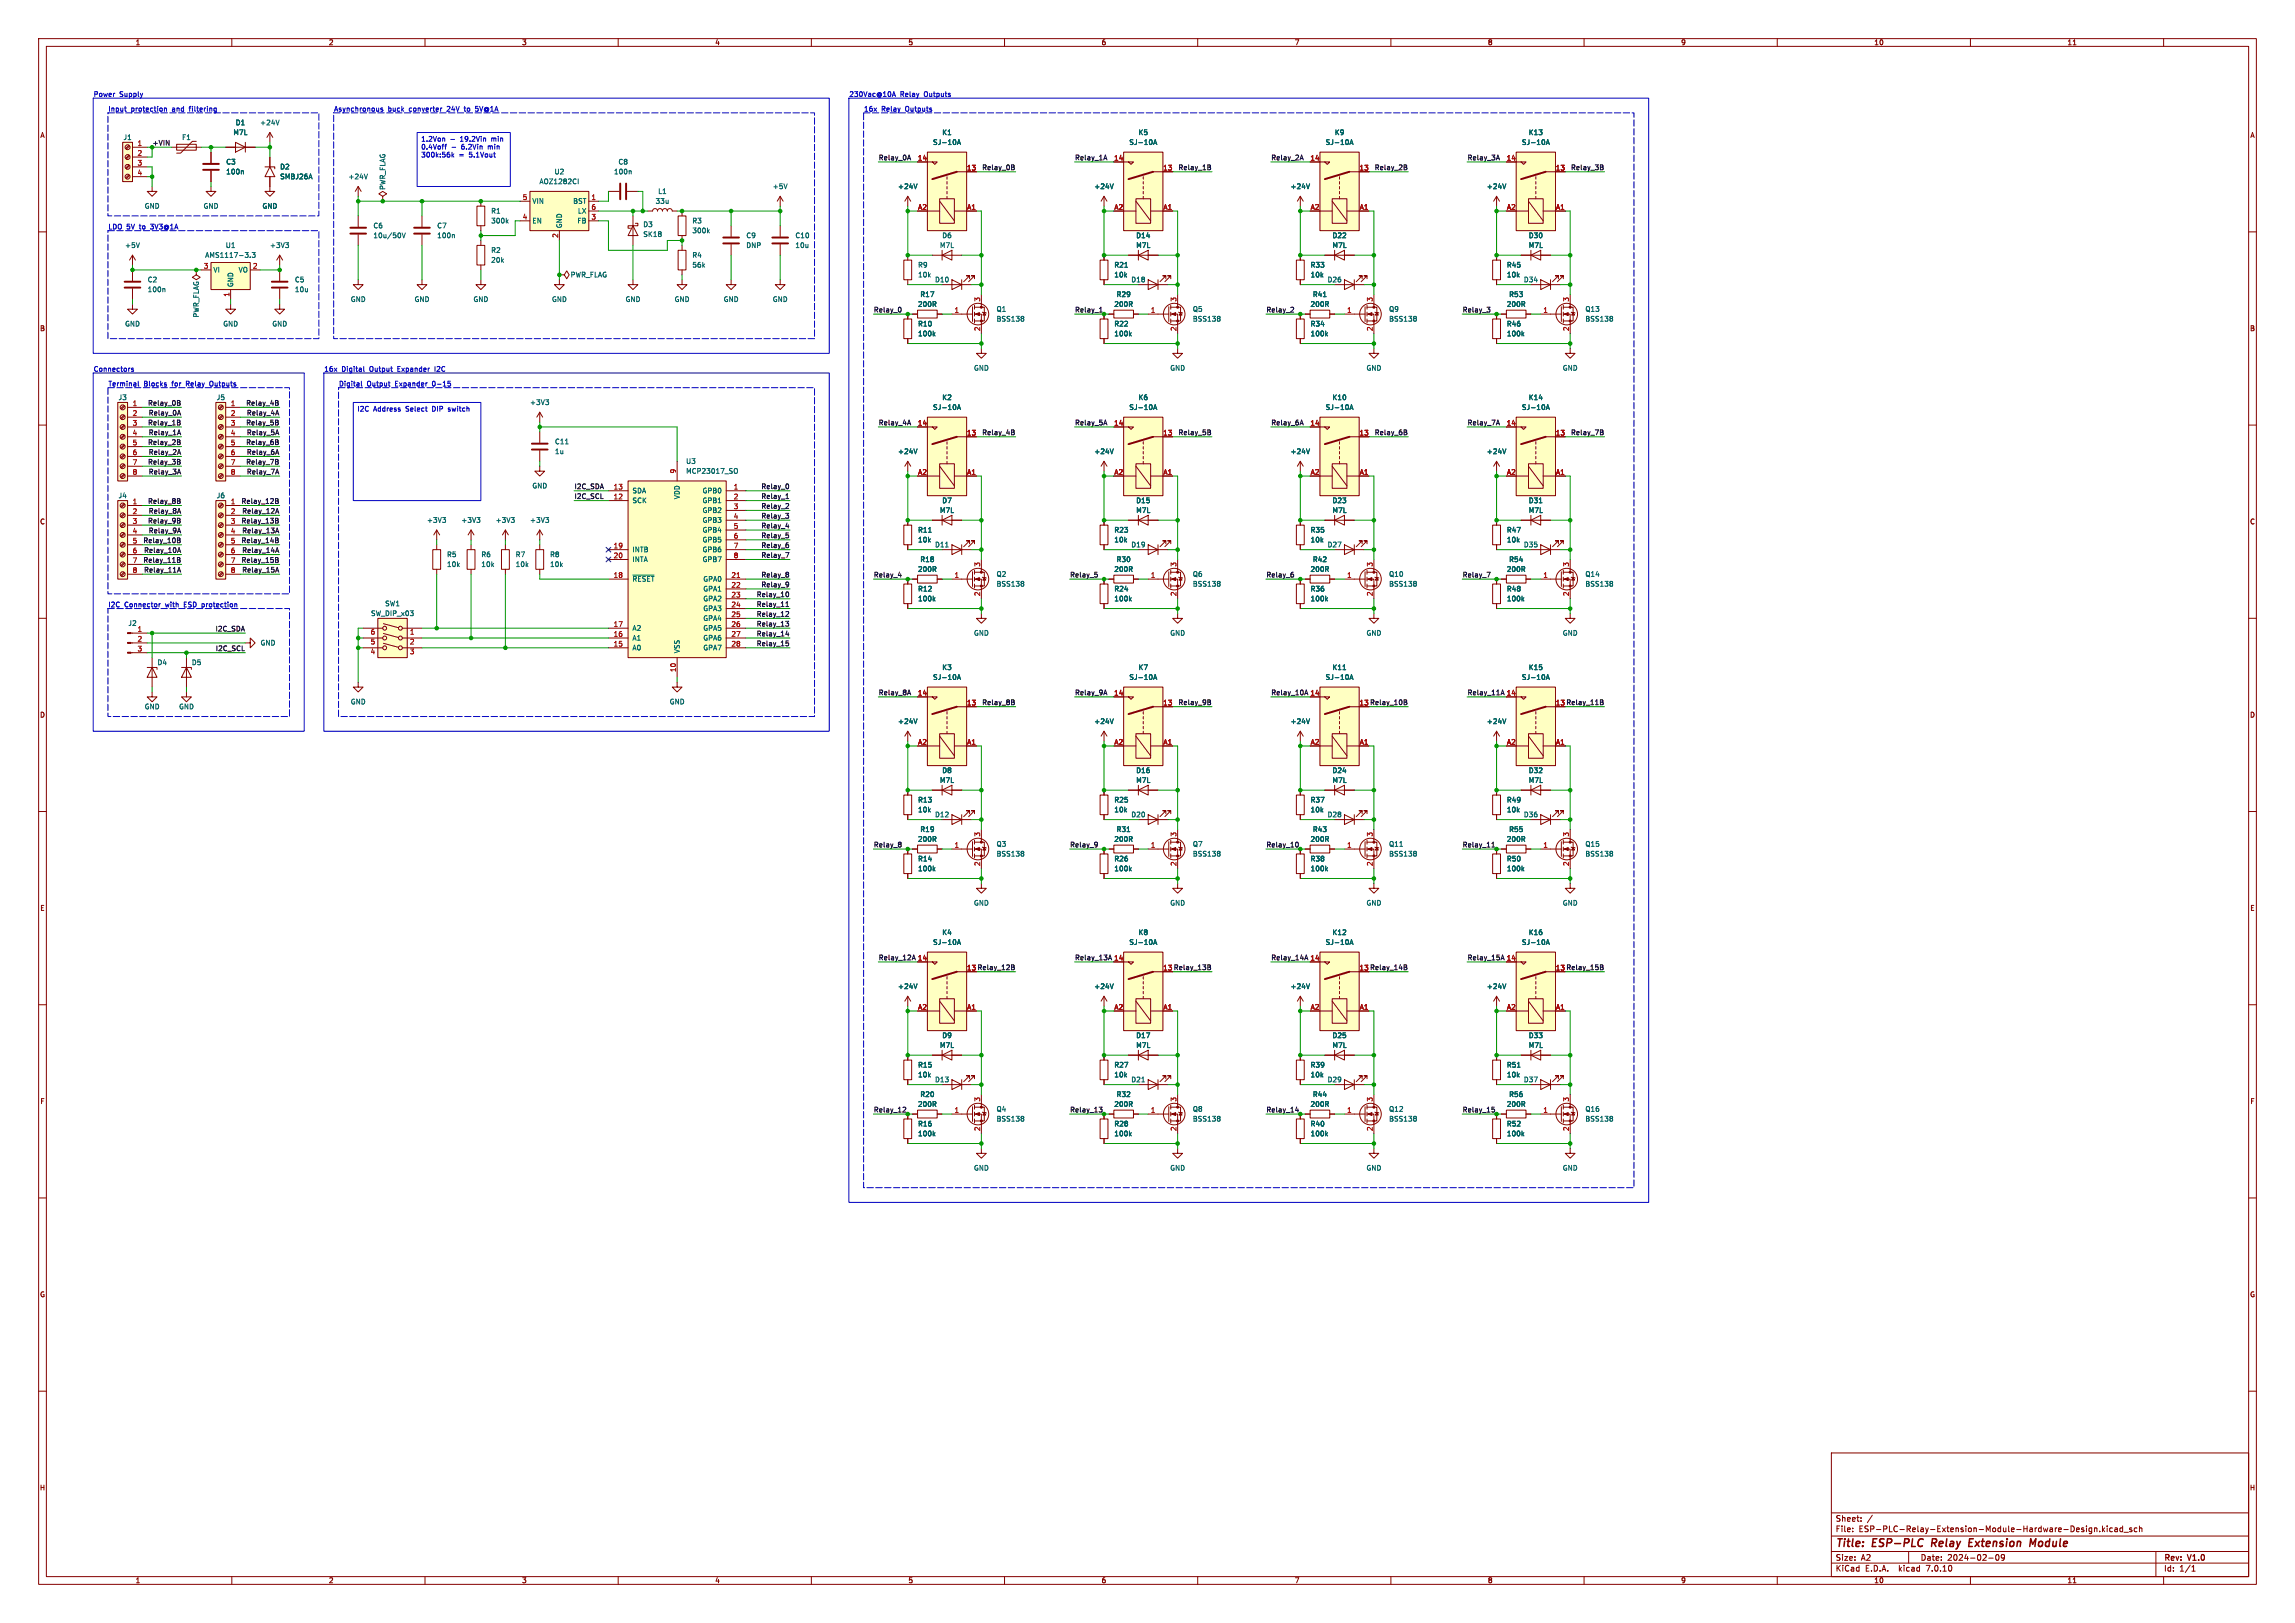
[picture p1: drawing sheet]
<svg xmlns="http://www.w3.org/2000/svg" width="594mm" height="420mm" viewBox="0 0 594 420" stroke-linecap="round" stroke-linejoin="round" font-family="sans-serif">
<defs><g id="words">
<g font-size="2.8" fill="#840000">
<text x="475" y="400.9">Title:</text>
<text x="484.7" y="400.9">ESP-PLC</text>
<text x="500.8" y="400.9">Relay</text>
<text x="511.2" y="400.9">Extension</text>
<text x="527.8" y="400.9">Module</text>
</g>
<g font-size="2.1" fill="#840000">
<text x="475" y="394">Sheet:</text>
<text x="475" y="396.7">File:</text>
<text x="481.1" y="396.7">ESP-PLC-Relay-Extension-Module-Hardware-Design.kicad_sch</text>
<text x="475" y="406.9">KiCad</text>
<text x="475" y="404.1">Size:</text>
<text x="481.7" y="404.1">A2</text>
<text x="482.7" y="406.9">E.D.A.</text>
<text x="491.6" y="406.9">kicad</text>
<text x="497" y="404.1">Date:</text>
<text x="498.8" y="406.9">7.0.10</text>
<text x="504" y="404.1">2024-02-09</text>
<text x="560" y="404.3">Rev:</text>
<text x="560" y="406.9">Id:</text>
<text x="564.1" y="406.9">1/1</text>
<text x="566.4" y="404.3">V1.0</text>
</g>
<g font-size="1.8" fill="#840000">
<text x="35" y="11.9">1</text>
<text x="85" y="11.9">2</text>
<text x="135" y="11.9">3</text>
<text x="185" y="11.9">4</text>
<text x="235" y="11.9">5</text>
<text x="285" y="11.9">6</text>
<text x="335" y="11.9">7</text>
<text x="385" y="11.9">8</text>
<text x="435" y="11.9">9</text>
<text x="485" y="11.9">10</text>
<text x="535" y="11.9">11</text>
<text x="10.3" y="35.9">A</text>
<text x="582.3" y="35.9">A</text>
<text x="10.3" y="85.9">B</text>
<text x="582.3" y="85.9">B</text>
<text x="10.3" y="135.9">C</text>
<text x="582.3" y="135.9">C</text>
<text x="10.3" y="185.9">D</text>
<text x="351.7" y="182.6">13 Relay_10B</text>
<text x="402.5" y="182.6">13 Relay_11B</text>
<text x="582.3" y="185.9">D</text>
<text x="10.3" y="235.9">E</text>
<text x="582.3" y="235.9">E</text>
<text x="250.1" y="251.2">13 Relay_12B</text>
<text x="300.9" y="251.2">13 Relay_13B</text>
<text x="351.7" y="251.2">13 Relay_14B</text>
<text x="402.5" y="251.2">13 Relay_15B</text>
<text x="10.3" y="285.9">F</text>
<text x="582.3" y="285.9">F</text>
<text x="10.3" y="335.9">G</text>
<text x="582.3" y="335.9">G</text>
<text x="10.2" y="385.9">H</text>
<text x="582.2" y="385.9">H</text>
<text x="35" y="409.9">1</text>
<text x="85" y="409.9">2</text>
<text x="135" y="409.9">3</text>
<text x="185" y="409.9">4</text>
<text x="235" y="409.9">5</text>
<text x="285" y="409.9">6</text>
<text x="335" y="409.9">7</text>
<text x="385" y="409.9">8</text>
<text x="435" y="409.9">9</text>
<text x="485" y="409.9">10</text>
<text x="535" y="409.9">11</text>
</g>
<g font-size="1.8" fill="#0000c2">
<text x="24.1" y="25.2">Power</text>
<text x="27.9" y="29">Input</text>
<text x="30.9" y="25.2">Supply</text>
<text x="33.9" y="29">protection</text>
<text x="44.7" y="29">and</text>
<text x="49.3" y="29">filtering</text>
<text x="86.4" y="29">Asynchronous</text>
<text x="100.4" y="29">buck</text>
<text x="106" y="29">converter</text>
<text x="116" y="29">24V</text>
<text x="120.7" y="29">to</text>
<text x="123.7" y="29">5V@1A</text>
<text x="219.7" y="25.2">230Vac@10A</text>
<text x="223.5" y="29">16x</text>
<text x="228.1" y="29">Relay</text>
<text x="233" y="25.2">Relay</text>
<text x="234.4" y="29">Outputs</text>
<text x="239.3" y="25.2">Outputs</text>
<text x="108.9" y="37">1.2Von</text>
<text x="108.9" y="39">0.4Voff</text>
<text x="108.9" y="41.1">300k:56k</text>
<text x="118.8" y="41.1">=</text>
<text x="119.2" y="37">19.2Vin</text>
<text x="119.5" y="39">6.2Vin</text>
<text x="121.5" y="41.1">5.1Vout</text>
<text x="126.6" y="39">min</text>
<text x="127.5" y="37">min</text>
<text x="27.9" y="59.4">LDO 5V</text>
<text x="36.2" y="59.4">to</text>
<text x="39.3" y="59.4">3V3@1A</text>
<text x="24.1" y="96.3">Connectors</text>
<text x="27.9" y="100.1">Terminal</text>
<text x="37.2" y="100.1">Blocks</text>
<text x="44.6" y="100.1">for</text>
<text x="48.4" y="100.1">Relay</text>
<text x="54.8" y="100.1">Outputs</text>
<text x="83.8" y="96.3">16x</text>
<text x="87.6" y="100.1">Digital</text>
<text x="88.4" y="96.3">Digital</text>
<text x="95" y="100.1">Output</text>
<text x="95.8" y="96.3">Output</text>
<text x="102.4" y="100.1">Expander</text>
<text x="103.2" y="96.3">Expander</text>
<text x="112.2" y="100.1">0-15</text>
<text x="113" y="96.3">I2C</text>
<text x="92.4" y="106.8">I2C</text>
<text x="96.6" y="106.8">Address</text>
<text x="105.1" y="106.8">Select</text>
<text x="112.2" y="106.8">DIP</text>
<text x="116.5" y="106.8">switch</text>
<text x="27.9" y="157.2">I2C</text>
<text x="32.2" y="157.2">Connector</text>
<text x="42.9" y="157.2">with</text>
<text x="47.9" y="157.2">ESD protection</text>
</g>
<g font-size="1.8" fill="#006464">
<text x="60.3" y="35.2">M7L</text>
<text x="60.9" y="32.6">D1</text>
<text x="67.2" y="32.6">+24V</text>
<text x="243.8" y="35.2">K1</text>
<text x="294.6" y="35.2">K5</text>
<text x="345.4" y="35.2">K9</text>
<text x="395.6" y="35.2">K13</text>
<text x="31.8" y="36.4">J1</text>
<text x="47" y="36.4">F1</text>
<text x="241.4" y="37.7">SJ-10A</text>
<text x="292.2" y="37.7">SJ-10A</text>
<text x="343" y="37.7">SJ-10A</text>
<text x="393.8" y="37.7">SJ-10A</text>
<text x="58.4" y="42.8">C3</text>
<text x="58.4" y="45.3">100n</text>
<text x="72.4" y="44">D2</text>
<text x="72.4" y="46.6">SMBJ26A</text>
<text x="90.1" y="46.6">+24V</text>
<text x="139.5" y="47.9">AOZ1282CI</text>
<text x="143.4" y="45.3">U2</text>
<text x="158.8" y="45.3">100n</text>
<text x="159.9" y="42.8">C8</text>
<text x="99.9" y="49.3" transform="rotate(-90 99.9 49.3)">PWR_FLAG</text>
<text x="137.7" y="52.9">VIN</text>
<text x="148.2" y="52.9">BST</text>
<text x="169.6" y="52.9">33u</text>
<text x="170.2" y="50.4">L1</text>
<text x="199.9" y="49.1">+5V</text>
<text x="232.3" y="49.1">+24V</text>
<text x="283.1" y="49.1">+24V</text>
<text x="333.9" y="49.1">+24V</text>
<text x="384.7" y="49.1">+24V</text>
<text x="37.3" y="54.2">GND</text>
<text x="52.6" y="54.2">GND</text>
<text x="67.8" y="54.2">GND</text>
<text x="96.5" y="59.3">C6</text>
<text x="113" y="59.3">C7</text>
<text x="127" y="55.5">R1</text>
<text x="127" y="58">300k</text>
<text x="137.7" y="58">EN</text>
<text x="145.6" y="59.2" transform="rotate(-90 145.6 59.2)">GND</text>
<text x="149.3" y="58">FB</text>
<text x="149.5" y="55.5">LX</text>
<text x="166.4" y="59">D3</text>
<text x="179.1" y="58">R3</text>
<text x="32.3" y="64.4">+5V</text>
<text x="58.3" y="64.4">U1</text>
<text x="69.7" y="64.4">+3V3</text>
<text x="96.5" y="61.8">10u/50V</text>
<text x="113" y="61.8">100n</text>
<text x="127" y="65.6">R2</text>
<text x="166.4" y="61.5">SK18</text>
<text x="179.1" y="60.6">300k</text>
<text x="193" y="61.8">C9</text>
<text x="193" y="64.4">DNP</text>
<text x="205.7" y="61.8">C10</text>
<text x="205.7" y="64.4">10u</text>
<text x="243.2" y="64.4">M7L</text>
<text x="243.8" y="61.8">D6</text>
<text x="294" y="61.8">D14</text>
<text x="294" y="64.4">M7L</text>
<text x="344.8" y="61.8">D22</text>
<text x="344.8" y="64.4">M7L</text>
<text x="395.6" y="61.8">D30</text>
<text x="395.6" y="64.4">M7L</text>
<text x="53" y="66.9">AMS1117-3.3</text>
<text x="55.1" y="70.7">VI</text>
<text x="61.6" y="70.7">VO</text>
<text x="127" y="68.2">20k</text>
<text x="147.6" y="72">PWR_FLAG</text>
<text x="179.1" y="66.9">R4</text>
<text x="179.1" y="69.4">56k</text>
<text x="237.5" y="69.4">R9</text>
<text x="237.5" y="72">10k</text>
<text x="288.3" y="69.4">R21</text>
<text x="288.3" y="72">10k</text>
<text x="339.1" y="69.4">R33</text>
<text x="339.1" y="72">10k</text>
<text x="389.9" y="69.4">R45</text>
<text x="389.9" y="72">10k</text>
<text x="38.1" y="73.3">C2</text>
<text x="38.1" y="75.8">100n</text>
<text x="60.6" y="74.4" transform="rotate(-90 60.6 74.4)">GND</text>
<text x="76.2" y="73.3">C5</text>
<text x="76.2" y="75.8">10u</text>
<text x="238.1" y="77.1">R17</text>
<text x="241.9" y="73.3">D10</text>
<text x="288.9" y="77.1">R29</text>
<text x="292.7" y="73.3">D18</text>
<text x="339.7" y="77.1">R41</text>
<text x="343.5" y="73.3">D26</text>
<text x="390.5" y="77.1">R53</text>
<text x="394.3" y="73.3">D34</text>
<text x="51.7" y="82.3" transform="rotate(-90 51.7 82.3)">PWR_FLAG</text>
<text x="90.7" y="78.3">GND</text>
<text x="107.2" y="78.3">GND</text>
<text x="122.4" y="78.3">GND</text>
<text x="142.7" y="78.3">GND</text>
<text x="161.8" y="78.3">GND</text>
<text x="174.5" y="78.3">GND</text>
<text x="187.2" y="78.3">GND</text>
<text x="199.9" y="78.3">GND</text>
<text x="237.5" y="79.6">200R</text>
<text x="257.8" y="80.9">Q1</text>
<text x="257.8" y="83.4">BSS138</text>
<text x="288.3" y="79.6">200R</text>
<text x="308.6" y="80.9">Q5</text>
<text x="308.6" y="83.4">BSS138</text>
<text x="339.1" y="79.6">200R</text>
<text x="359.4" y="80.9">Q9</text>
<text x="359.4" y="83.4">BSS138</text>
<text x="389.9" y="79.6">200R</text>
<text x="410.2" y="80.9">Q13</text>
<text x="410.2" y="83.4">BSS138</text>
<text x="32.3" y="84.7">GND</text>
<text x="57.7" y="84.7">GND</text>
<text x="70.4" y="84.7">GND</text>
<text x="237.5" y="84.7">R10</text>
<text x="237.5" y="87.2">100k</text>
<text x="288.3" y="84.7">R22</text>
<text x="288.3" y="87.2">100k</text>
<text x="339.1" y="84.7">R34</text>
<text x="339.1" y="87.2">100k</text>
<text x="389.9" y="84.7">R46</text>
<text x="389.9" y="87.2">100k</text>
<text x="252" y="96.1">GND</text>
<text x="302.8" y="96.1">GND</text>
<text x="353.6" y="96.1">GND</text>
<text x="404.4" y="96.1">GND</text>
<text x="30.6" y="103.7">J3</text>
<text x="56" y="103.7">J5</text>
<text x="137.1" y="105">+3V3</text>
<text x="241.4" y="106.3">SJ-10A</text>
<text x="243.8" y="103.7">K2</text>
<text x="292.2" y="106.3">SJ-10A</text>
<text x="294.6" y="103.7">K6</text>
<text x="343" y="106.3">SJ-10A</text>
<text x="344.8" y="103.7">K10</text>
<text x="393.8" y="106.3">SJ-10A</text>
<text x="395.6" y="103.7">K14</text>
<text x="143.5" y="117.7">1u</text>
<text x="143.5" y="115.2">C11</text>
<text x="232.3" y="117.7">+24V</text>
<text x="283.1" y="117.7">+24V</text>
<text x="333.9" y="117.7">+24V</text>
<text x="384.7" y="117.7">+24V</text>
<text x="177.5" y="120.2">U3</text>
<text x="177.5" y="122.8">MCP23017_SO</text>
<text x="30.6" y="129.1">J4</text>
<text x="56" y="129.1">J6</text>
<text x="137.7" y="126.6">GND</text>
<text x="163.6" y="130.4">SCK</text>
<text x="163.6" y="127.9">SDA</text>
<text x="176.1" y="129.3" transform="rotate(-90 176.1 129.3)">VDD</text>
<text x="181.7" y="127.9">GPB0</text>
<text x="181.7" y="130.4">GPB1</text>
<text x="243.8" y="130.4">D7</text>
<text x="294" y="130.4">D15</text>
<text x="344.8" y="130.4">D23</text>
<text x="395.6" y="130.4">D31</text>
<text x="110.4" y="135.5">+3V3</text>
<text x="119.3" y="135.5">+3V3</text>
<text x="128.2" y="135.5">+3V3</text>
<text x="137.1" y="135.5">+3V3</text>
<text x="181.7" y="132.9">GPB2</text>
<text x="181.7" y="135.5">GPB3</text>
<text x="243.2" y="132.9">M7L</text>
<text x="294" y="132.9">M7L</text>
<text x="344.8" y="132.9">M7L</text>
<text x="395.6" y="132.9">M7L</text>
<text x="163.6" y="143.1">INTB</text>
<text x="181.7" y="138">GPB4</text>
<text x="181.7" y="140.6">GPB5</text>
<text x="181.7" y="143.1">GPB6</text>
<text x="237.5" y="140.6">10k</text>
<text x="237.5" y="138">R11</text>
<text x="241.9" y="141.8">D11</text>
<text x="288.3" y="138">R23</text>
<text x="288.3" y="140.6">10k</text>
<text x="292.7" y="141.8">D19</text>
<text x="339.1" y="138">R35</text>
<text x="339.1" y="140.6">10k</text>
<text x="343.5" y="141.8">D27</text>
<text x="389.9" y="138">R47</text>
<text x="389.9" y="140.6">10k</text>
<text x="394.3" y="141.8">D35</text>
<text x="115.6" y="144.4">R5</text>
<text x="115.6" y="146.9">10k</text>
<text x="124.5" y="144.4">R6</text>
<text x="124.5" y="146.9">10k</text>
<text x="133.4" y="144.4">R7</text>
<text x="133.4" y="146.9">10k</text>
<text x="142.2" y="144.4">R8</text>
<text x="142.2" y="146.9">10k</text>
<text x="163.6" y="145.6">INTA</text>
<text x="181.7" y="145.6">GPB7</text>
<text x="237.5" y="148.2">200R</text>
<text x="238.1" y="145.6">R18</text>
<text x="257.8" y="149.5">Q2</text>
<text x="288.3" y="148.2">200R</text>
<text x="288.9" y="145.6">R30</text>
<text x="308.6" y="149.5">Q6</text>
<text x="339.1" y="148.2">200R</text>
<text x="339.7" y="145.6">R42</text>
<text x="359.4" y="149.5">Q10</text>
<text x="389.9" y="148.2">200R</text>
<text x="390.5" y="145.6">R54</text>
<text x="410.2" y="149.5">Q14</text>
<text x="163.6" y="150.7">~{RESET}</text>
<text x="181.9" y="150.7">GPA0</text>
<text x="181.9" y="153.3">GPA1</text>
<text x="181.9" y="155.8">GPA2</text>
<text x="237.5" y="153.3">R12</text>
<text x="237.5" y="155.8">100k</text>
<text x="257.8" y="152">BSS138</text>
<text x="288.3" y="153.3">R24</text>
<text x="288.3" y="155.8">100k</text>
<text x="308.6" y="152">BSS138</text>
<text x="339.1" y="153.3">R36</text>
<text x="339.1" y="155.8">100k</text>
<text x="359.4" y="152">BSS138</text>
<text x="389.9" y="153.3">R48</text>
<text x="389.9" y="155.8">100k</text>
<text x="410.2" y="152">BSS138</text>
<text x="95.9" y="159.6">SW_DIP_x03</text>
<text x="99.6" y="157.1">SW1</text>
<text x="181.9" y="158.3">GPA3</text>
<text x="181.9" y="160.9">GPA4</text>
<text x="33.1" y="162.2">J2</text>
<text x="67.3" y="167.2">GND</text>
<text x="163.6" y="166">A1</text>
<text x="163.6" y="163.4">A2</text>
<text x="181.9" y="163.4">GPA5</text>
<text x="181.9" y="166">GPA6</text>
<text x="252" y="164.7">GND</text>
<text x="302.8" y="164.7">GND</text>
<text x="353.6" y="164.7">GND</text>
<text x="404.4" y="164.7">GND</text>
<text x="40.6" y="172.3">D4</text>
<text x="49.5" y="172.3">D5</text>
<text x="163.6" y="168.5">A0</text>
<text x="176.1" y="169.2" transform="rotate(-90 176.1 169.2)">VSS</text>
<text x="181.9" y="168.5">GPA7</text>
<text x="243.8" y="173.6">K3</text>
<text x="294.6" y="173.6">K7</text>
<text x="344.8" y="173.6">K11</text>
<text x="395.6" y="173.6">K15</text>
<text x="241.4" y="176.1">SJ-10A</text>
<text x="292.2" y="176.1">SJ-10A</text>
<text x="343" y="176.1">SJ-10A</text>
<text x="393.8" y="176.1">SJ-10A</text>
<text x="37.3" y="183.7">GND</text>
<text x="46.2" y="183.7">GND</text>
<text x="90.7" y="182.5">GND</text>
<text x="173.2" y="182.5">GND</text>
<text x="232.3" y="187.6">+24V</text>
<text x="283.1" y="187.6">+24V</text>
<text x="333.9" y="187.6">+24V</text>
<text x="384.7" y="187.6">+24V</text>
<text x="243.2" y="202.8">M7L</text>
<text x="243.8" y="200.3">D8</text>
<text x="294" y="200.3">D16</text>
<text x="294" y="202.8">M7L</text>
<text x="344.8" y="200.3">D24</text>
<text x="344.8" y="202.8">M7L</text>
<text x="395.6" y="200.3">D32</text>
<text x="395.6" y="202.8">M7L</text>
<text x="237.5" y="207.9">R13</text>
<text x="288.3" y="207.9">R25</text>
<text x="339.1" y="207.9">R37</text>
<text x="389.9" y="207.9">R49</text>
<text x="237.5" y="210.4">10k</text>
<text x="238.1" y="215.5">R19</text>
<text x="241.9" y="211.7">D12</text>
<text x="288.3" y="210.4">10k</text>
<text x="288.9" y="215.5">R31</text>
<text x="292.7" y="211.7">D20</text>
<text x="339.1" y="210.4">10k</text>
<text x="339.7" y="215.5">R43</text>
<text x="343.5" y="211.7">D28</text>
<text x="389.9" y="210.4">10k</text>
<text x="390.5" y="215.5">R55</text>
<text x="394.3" y="211.7">D36</text>
<text x="237.5" y="218">200R</text>
<text x="257.8" y="219.3">Q3</text>
<text x="257.8" y="221.8">BSS138</text>
<text x="288.3" y="218">200R</text>
<text x="308.6" y="219.3">Q7</text>
<text x="308.6" y="221.8">BSS138</text>
<text x="339.1" y="218">200R</text>
<text x="359.4" y="219.3">Q11</text>
<text x="359.4" y="221.8">BSS138</text>
<text x="389.9" y="218">200R</text>
<text x="410.2" y="219.3">Q15</text>
<text x="410.2" y="221.8">BSS138</text>
<text x="237.5" y="223.1">R14</text>
<text x="237.5" y="225.7">100k</text>
<text x="288.3" y="223.1">R26</text>
<text x="288.3" y="225.7">100k</text>
<text x="339.1" y="223.1">R38</text>
<text x="339.1" y="225.7">100k</text>
<text x="389.9" y="223.1">R50</text>
<text x="389.9" y="225.7">100k</text>
<text x="252" y="234.5">GND</text>
<text x="302.8" y="234.5">GND</text>
<text x="353.6" y="234.5">GND</text>
<text x="404.4" y="234.5">GND</text>
<text x="241.4" y="244.7">SJ-10A</text>
<text x="243.8" y="242.2">K4</text>
<text x="292.2" y="244.7">SJ-10A</text>
<text x="294.6" y="242.2">K8</text>
<text x="343" y="244.7">SJ-10A</text>
<text x="344.8" y="242.2">K12</text>
<text x="393.8" y="244.7">SJ-10A</text>
<text x="395.6" y="242.2">K16</text>
<text x="232.3" y="256.1">+24V</text>
<text x="283.1" y="256.1">+24V</text>
<text x="333.9" y="256.1">+24V</text>
<text x="384.7" y="256.1">+24V</text>
<text x="243.8" y="268.8">D9</text>
<text x="294" y="268.8">D17</text>
<text x="344.8" y="268.8">D25</text>
<text x="395.6" y="268.8">D33</text>
<text x="243.2" y="271.4">M7L</text>
<text x="294" y="271.4">M7L</text>
<text x="344.8" y="271.4">M7L</text>
<text x="395.6" y="271.4">M7L</text>
<text x="237.5" y="279">10k</text>
<text x="237.5" y="276.5">R15</text>
<text x="241.9" y="280.3">D13</text>
<text x="288.3" y="276.5">R27</text>
<text x="288.3" y="279">10k</text>
<text x="292.7" y="280.3">D21</text>
<text x="339.1" y="276.5">R39</text>
<text x="339.1" y="279">10k</text>
<text x="343.5" y="280.3">D29</text>
<text x="389.9" y="276.5">R51</text>
<text x="389.9" y="279">10k</text>
<text x="394.3" y="280.3">D37</text>
<text x="237.5" y="286.6">200R</text>
<text x="238.1" y="284.1">R20</text>
<text x="257.8" y="287.9">Q4</text>
<text x="288.3" y="286.6">200R</text>
<text x="288.9" y="284.1">R32</text>
<text x="308.6" y="287.9">Q8</text>
<text x="339.1" y="286.6">200R</text>
<text x="339.7" y="284.1">R44</text>
<text x="359.4" y="287.9">Q12</text>
<text x="389.9" y="286.6">200R</text>
<text x="390.5" y="284.1">R56</text>
<text x="410.2" y="287.9">Q16</text>
<text x="237.5" y="291.7">R16</text>
<text x="257.8" y="290.4">BSS138</text>
<text x="288.3" y="291.7">R28</text>
<text x="308.6" y="290.4">BSS138</text>
<text x="339.1" y="291.7">R40</text>
<text x="359.4" y="290.4">BSS138</text>
<text x="389.9" y="291.7">R52</text>
<text x="410.2" y="290.4">BSS138</text>
<text x="237.5" y="294.2">100k</text>
<text x="288.3" y="294.2">100k</text>
<text x="339.1" y="294.2">100k</text>
<text x="389.9" y="294.2">100k</text>
<text x="252" y="303.1">GND</text>
<text x="302.8" y="303.1">GND</text>
<text x="353.6" y="303.1">GND</text>
<text x="404.4" y="303.1">GND</text>
</g>
<g font-size="1.8" fill="#a90000">
<text x="35.5" y="37.8">1</text>
<text x="35.5" y="40.4">2</text>
<text x="237.4" y="41.7">14</text>
<text x="288.2" y="41.7">14</text>
<text x="339" y="41.7">14</text>
<text x="389.8" y="41.7">14</text>
<text x="35.5" y="42.9">3</text>
<text x="35.5" y="45.5">4</text>
<text x="250.1" y="44.2">13</text>
<text x="300.9" y="44.2">13</text>
<text x="351.7" y="44.2">13</text>
<text x="402.5" y="44.2">13</text>
<text x="135.2" y="51.8">5</text>
<text x="153" y="51.8">1</text>
<text x="135.2" y="56.9">4</text>
<text x="153" y="56.9">3</text>
<text x="153" y="54.4">6</text>
<text x="237.5" y="54.4">A2</text>
<text x="250.2" y="54.4">A1</text>
<text x="288.3" y="54.4">A2</text>
<text x="301" y="54.4">A1</text>
<text x="339.1" y="54.4">A2</text>
<text x="351.8" y="54.4">A1</text>
<text x="389.9" y="54.4">A2</text>
<text x="402.6" y="54.4">A1</text>
<text x="144.5" y="61.7" transform="rotate(-90 144.5 61.7)">2</text>
<text x="52.6" y="69.6">3</text>
<text x="65.3" y="69.6">2</text>
<text x="59.4" y="76.9" transform="rotate(-90 59.4 76.9)">1</text>
<text x="246.9" y="81">1</text>
<text x="253.7" y="78.2" transform="rotate(-90 253.7 78.2)">3</text>
<text x="297.7" y="81">1</text>
<text x="304.5" y="78.2" transform="rotate(-90 304.5 78.2)">3</text>
<text x="348.5" y="81">1</text>
<text x="355.3" y="78.2" transform="rotate(-90 355.3 78.2)">3</text>
<text x="399.3" y="81">1</text>
<text x="406.1" y="78.2" transform="rotate(-90 406.1 78.2)">3</text>
<text x="253.7" y="85.8" transform="rotate(-90 253.7 85.8)">2</text>
<text x="304.5" y="85.8" transform="rotate(-90 304.5 85.8)">2</text>
<text x="355.3" y="85.8" transform="rotate(-90 355.3 85.8)">2</text>
<text x="406.1" y="85.8" transform="rotate(-90 406.1 85.8)">2</text>
<text x="34.2" y="105.2">1</text>
<text x="34.2" y="107.7">2</text>
<text x="59.6" y="105.2">1</text>
<text x="59.6" y="107.7">2</text>
<text x="34.2" y="110.2">3</text>
<text x="34.2" y="112.8">4</text>
<text x="59.6" y="110.2">3</text>
<text x="59.6" y="112.8">4</text>
<text x="237.4" y="110.2">14</text>
<text x="250.1" y="112.8">13</text>
<text x="288.2" y="110.2">14</text>
<text x="300.9" y="112.8">13</text>
<text x="339" y="110.2">14</text>
<text x="351.7" y="112.8">13</text>
<text x="389.8" y="110.2">14</text>
<text x="402.5" y="112.8">13</text>
<text x="34.2" y="115.3">5</text>
<text x="34.2" y="117.9">6</text>
<text x="59.6" y="115.3">5</text>
<text x="59.6" y="117.9">6</text>
<text x="34.2" y="120.4">7</text>
<text x="34.2" y="122.9">8</text>
<text x="59.6" y="120.4">7</text>
<text x="59.6" y="122.9">8</text>
<text x="175" y="122.6" transform="rotate(-90 175 122.6)">9</text>
<text x="237.5" y="122.9">A2</text>
<text x="250.2" y="122.9">A1</text>
<text x="288.3" y="122.9">A2</text>
<text x="301" y="122.9">A1</text>
<text x="339.1" y="122.9">A2</text>
<text x="351.8" y="122.9">A1</text>
<text x="389.9" y="122.9">A2</text>
<text x="402.6" y="122.9">A1</text>
<text x="34.2" y="130.6">1</text>
<text x="59.6" y="130.6">1</text>
<text x="158.7" y="129.3">12</text>
<text x="158.7" y="126.7">13</text>
<text x="189.8" y="126.7">1</text>
<text x="189.8" y="129.3">2</text>
<text x="189.8" y="131.8">3</text>
<text x="34.2" y="133.1">2</text>
<text x="34.2" y="135.6">3</text>
<text x="59.6" y="133.1">2</text>
<text x="59.6" y="135.6">3</text>
<text x="189.8" y="134.4">4</text>
<text x="189.8" y="136.9">5</text>
<text x="34.2" y="138.2">4</text>
<text x="34.2" y="140.7">5</text>
<text x="34.2" y="143.3">6</text>
<text x="59.6" y="138.2">4</text>
<text x="59.6" y="140.7">5</text>
<text x="59.6" y="143.3">6</text>
<text x="158.7" y="142">19</text>
<text x="189.8" y="139.4">6</text>
<text x="189.8" y="142">7</text>
<text x="34.2" y="145.8">7</text>
<text x="34.2" y="148.3">8</text>
<text x="59.6" y="145.8">7</text>
<text x="59.6" y="148.3">8</text>
<text x="158.7" y="149.6">18</text>
<text x="158.7" y="144.5">20</text>
<text x="189.2" y="149.6">21</text>
<text x="189.8" y="144.5">8</text>
<text x="246.9" y="149.6">1</text>
<text x="253.7" y="146.8" transform="rotate(-90 253.7 146.8)">3</text>
<text x="297.7" y="149.6">1</text>
<text x="304.5" y="146.8" transform="rotate(-90 304.5 146.8)">3</text>
<text x="348.5" y="149.6">1</text>
<text x="355.3" y="146.8" transform="rotate(-90 355.3 146.8)">3</text>
<text x="399.3" y="149.6">1</text>
<text x="406.1" y="146.8" transform="rotate(-90 406.1 146.8)">3</text>
<text x="189.2" y="152.1">22</text>
<text x="189.2" y="154.7">23</text>
<text x="253.7" y="154.4" transform="rotate(-90 253.7 154.4)">2</text>
<text x="304.5" y="154.4" transform="rotate(-90 304.5 154.4)">2</text>
<text x="355.3" y="154.4" transform="rotate(-90 355.3 154.4)">2</text>
<text x="406.1" y="154.4" transform="rotate(-90 406.1 154.4)">2</text>
<text x="189.2" y="157.2">24</text>
<text x="189.2" y="159.8">25</text>
<text x="35.5" y="163.6">1</text>
<text x="35.5" y="166.1">2</text>
<text x="95.8" y="167.1">5</text>
<text x="95.8" y="164.5">6</text>
<text x="106" y="164.5">1</text>
<text x="106" y="167.1">2</text>
<text x="158.7" y="167.4">15</text>
<text x="158.7" y="164.8">16</text>
<text x="158.7" y="162.3">17</text>
<text x="189.2" y="162.3">26</text>
<text x="189.2" y="164.8">27</text>
<text x="189.2" y="167.4">28</text>
<text x="35.5" y="168.7">3</text>
<text x="95.8" y="169.6">4</text>
<text x="106" y="169.6">3</text>
<text x="175" y="174" transform="rotate(-90 175 174)">10</text>
<text x="237.4" y="180.1">14</text>
<text x="250.1" y="182.6">13</text>
<text x="288.2" y="180.1">14</text>
<text x="300.9" y="182.6">13</text>
<text x="339" y="180.1">14</text>
<text x="351.7" y="182.6">13</text>
<text x="389.8" y="180.1">14</text>
<text x="402.5" y="182.6">13</text>
<text x="237.5" y="192.8">A2</text>
<text x="250.2" y="192.8">A1</text>
<text x="288.3" y="192.8">A2</text>
<text x="301" y="192.8">A1</text>
<text x="339.1" y="192.8">A2</text>
<text x="351.8" y="192.8">A1</text>
<text x="389.9" y="192.8">A2</text>
<text x="402.6" y="192.8">A1</text>
<text x="246.9" y="219.5">1</text>
<text x="253.7" y="216.6" transform="rotate(-90 253.7 216.6)">3</text>
<text x="297.7" y="219.5">1</text>
<text x="304.5" y="216.6" transform="rotate(-90 304.5 216.6)">3</text>
<text x="348.5" y="219.5">1</text>
<text x="355.3" y="216.6" transform="rotate(-90 355.3 216.6)">3</text>
<text x="399.3" y="219.5">1</text>
<text x="406.1" y="216.6" transform="rotate(-90 406.1 216.6)">3</text>
<text x="253.7" y="224.2" transform="rotate(-90 253.7 224.2)">2</text>
<text x="304.5" y="224.2" transform="rotate(-90 304.5 224.2)">2</text>
<text x="355.3" y="224.2" transform="rotate(-90 355.3 224.2)">2</text>
<text x="406.1" y="224.2" transform="rotate(-90 406.1 224.2)">2</text>
<text x="237.4" y="248.7">14</text>
<text x="250.1" y="251.2">13</text>
<text x="288.2" y="248.7">14</text>
<text x="300.9" y="251.2">13</text>
<text x="339" y="248.7">14</text>
<text x="351.7" y="251.2">13</text>
<text x="389.8" y="248.7">14</text>
<text x="402.5" y="251.2">13</text>
<text x="237.5" y="261.4">A2</text>
<text x="250.2" y="261.4">A1</text>
<text x="288.3" y="261.4">A2</text>
<text x="301" y="261.4">A1</text>
<text x="339.1" y="261.4">A2</text>
<text x="351.8" y="261.4">A1</text>
<text x="389.9" y="261.4">A2</text>
<text x="402.6" y="261.4">A1</text>
<text x="253.7" y="285.2" transform="rotate(-90 253.7 285.2)">3</text>
<text x="304.5" y="285.2" transform="rotate(-90 304.5 285.2)">3</text>
<text x="355.3" y="285.2" transform="rotate(-90 355.3 285.2)">3</text>
<text x="406.1" y="285.2" transform="rotate(-90 406.1 285.2)">3</text>
<text x="246.9" y="288">1</text>
<text x="253.7" y="292.8" transform="rotate(-90 253.7 292.8)">2</text>
<text x="297.7" y="288">1</text>
<text x="304.5" y="292.8" transform="rotate(-90 304.5 292.8)">2</text>
<text x="348.5" y="288">1</text>
<text x="355.3" y="292.8" transform="rotate(-90 355.3 292.8)">2</text>
<text x="399.3" y="288">1</text>
<text x="406.1" y="292.8" transform="rotate(-90 406.1 292.8)">2</text>
</g>
<g font-size="1.8" fill="#0f0f0f">
<text x="39.4" y="37.7">+VIN</text>
<text x="227.3" y="41.6">Relay_0A</text>
<text x="278.1" y="41.6">Relay_1A</text>
<text x="328.9" y="41.6">Relay_2A</text>
<text x="379.7" y="41.6">Relay_3A</text>
<text x="254.1" y="44.1">Relay_0B</text>
<text x="304.9" y="44.1">Relay_1B</text>
<text x="355.7" y="44.1">Relay_2B</text>
<text x="406.5" y="44.1">Relay_3B</text>
<text x="226.1" y="80.9">Relay_0</text>
<text x="278.1" y="80.9">Relay_1</text>
<text x="327.7" y="80.9">Relay_2</text>
<text x="378.5" y="80.9">Relay_3</text>
<text x="38.2" y="105.1">Relay_0B</text>
<text x="38.4" y="107.6">Relay_0A</text>
<text x="63.6" y="105.1">Relay_4B</text>
<text x="63.8" y="107.6">Relay_4A</text>
<text x="38.2" y="110.1">Relay_1B</text>
<text x="38.4" y="112.7">Relay_1A</text>
<text x="63.6" y="110.1">Relay_5B</text>
<text x="63.8" y="112.7">Relay_5A</text>
<text x="227.3" y="110.1">Relay_4A</text>
<text x="254.1" y="112.7">Relay_4B</text>
<text x="278.1" y="110.1">Relay_5A</text>
<text x="304.9" y="112.7">Relay_5B</text>
<text x="328.9" y="110.1">Relay_6A</text>
<text x="355.7" y="112.7">Relay_6B</text>
<text x="379.7" y="110.1">Relay_7A</text>
<text x="406.5" y="112.7">Relay_7B</text>
<text x="38.2" y="115.2">Relay_2B</text>
<text x="38.4" y="117.8">Relay_2A</text>
<text x="63.6" y="115.2">Relay_6B</text>
<text x="63.8" y="117.8">Relay_6A</text>
<text x="38.2" y="120.3">Relay_3B</text>
<text x="38.4" y="122.8">Relay_3A</text>
<text x="63.6" y="120.3">Relay_7B</text>
<text x="63.8" y="122.8">Relay_7A</text>
<text x="38.2" y="130.5">Relay_8B</text>
<text x="62.4" y="130.5">Relay_12B</text>
<text x="148.6" y="126.6">I2C_SDA</text>
<text x="148.6" y="129.2">I2C_SCL</text>
<text x="196.9" y="131.7">Relay_2</text>
<text x="196.9" y="129.2">Relay_1</text>
<text x="196.9" y="126.6">Relay_0</text>
<text x="38.2" y="135.5">Relay_9B</text>
<text x="38.4" y="133">Relay_8A</text>
<text x="62.4" y="135.5">Relay_13B</text>
<text x="62.6" y="133">Relay_12A</text>
<text x="196.9" y="136.8">Relay_4</text>
<text x="196.9" y="134.3">Relay_3</text>
<text x="37" y="140.6">Relay_10B</text>
<text x="37.2" y="143.2">Relay_10A</text>
<text x="38.4" y="138.1">Relay_9A</text>
<text x="62.4" y="140.6">Relay_14B</text>
<text x="62.6" y="143.2">Relay_14A</text>
<text x="62.6" y="138.1">Relay_13A</text>
<text x="196.9" y="141.9">Relay_6</text>
<text x="196.9" y="139.3">Relay_5</text>
<text x="37" y="145.7">Relay_11B</text>
<text x="37.2" y="148.2">Relay_11A</text>
<text x="62.4" y="145.7">Relay_15B</text>
<text x="62.6" y="148.2">Relay_15A</text>
<text x="196.9" y="149.5">Relay_8</text>
<text x="196.9" y="144.4">Relay_7</text>
<text x="226.1" y="149.5">Relay_4</text>
<text x="276.9" y="149.5">Relay_5</text>
<text x="327.7" y="149.5">Relay_6</text>
<text x="378.5" y="149.5">Relay_7</text>
<text x="195.7" y="154.6">Relay_10</text>
<text x="196.9" y="152">Relay_9</text>
<text x="195.7" y="159.7">Relay_12</text>
<text x="195.7" y="157.1">Relay_11</text>
<text x="55.7" y="163.5">I2C_SDA</text>
<text x="195.7" y="164.7">Relay_14</text>
<text x="195.7" y="162.2">Relay_13</text>
<text x="195.7" y="167.3">Relay_15</text>
<text x="55.7" y="168.6">I2C_SCL</text>
<text x="227.3" y="180">Relay_8A</text>
<text x="278.1" y="180">Relay_9A</text>
<text x="328.9" y="180">Relay_10A</text>
<text x="379.7" y="180">Relay_11A</text>
<text x="254.1" y="182.5">Relay_8B</text>
<text x="304.9" y="182.5">Relay_9B</text>
<text x="226.1" y="219.4">Relay_8</text>
<text x="276.9" y="219.4">Relay_9</text>
<text x="327.7" y="219.4">Relay_10</text>
<text x="378.5" y="219.4">Relay_11</text>
<text x="227.3" y="248.6">Relay_12A</text>
<text x="278.1" y="248.6">Relay_13A</text>
<text x="328.9" y="248.6">Relay_14A</text>
<text x="379.7" y="248.6">Relay_15A</text>
<text x="226.1" y="287.9">Relay_12</text>
<text x="276.9" y="287.9">Relay_13</text>
<text x="327.7" y="287.9">Relay_14</text>
<text x="378.5" y="287.9">Relay_15</text>
</g>
</g></defs>
<g fill="none" stroke="#840000" stroke-width=".26">
<path d="M10 10h574v400h-574zM12 12h570v396h-570zM60 10v2M110 10v2M160 10v2M210 10v2M260 10v2M310 10v2M360 10v2M410 10v2M460 10v2M510 10v2"/>
<path d="M536.6 11.6h.7M560 10v2M31.7 36.8h2.6v10.2h-2.6zM33.4 37.6l-.9 .8M33.6 37.8l-.9 .8M34.3 38.1h3.8M44.4 38.1h7.7M45.7 37.3h5.1v1.6h-5.1zM50.8 36.6h-1l-3.1 3h-1M54.6 39.4v2.8M58.4 38.1h7.6M61 36.8l2.5 1.3-2.5 1.3z"/>
<path d="M63.5 36.8v2.6M69.8 34.3v2.5M69.8 34.3l-.7 1.3M69.8 34.3l.8 1.3M240 39.4h10.2v20.3h-10.2zM290.8 39.4h10.2v20.3h-10.2zM341.6 39.4h10.2v20.3h-10.2zM392.4 39.4h10.2v20.3h-10.2zM10 60h2M33.4 45.2l-.9 .9M33.4 42.7l-.9 .8M33.4 40.1l-.9 .9"/>
<path d="M33.6 45.4l-.9 .8M33.6 42.8l-.9 .9M33.6 40.3l-.9 .8M34.3 40.6h3.8M34.3 43.2h3.8M34.3 45.7h3.8M39.4 48.3v1.2h1.2l-1.2 1.3-1.3-1.3h1.3M54.6 48.3v1.2h1.3l-1.3 1.3-1.3-1.3h1.3M54.6 44.2v2.8M68.6 43.2h2.5v.5M69.8 45.7v3.8h1.3l-1.3 1.3-1.2-1.3h1.2M69.8 43.2l1.3 2.5h-2.5z"/>
<path d="M69.8 40.6v2.6M92.7 48.3v2.5M92.7 55.9v2.8M92.7 48.3l-.8 1.2M92.7 48.3l.8 1.2M99.1 50.8l1-.6-1-.7-1.1 .7 1.1 .6v1.3M99.1 52.1h.1M109.2 55.9v2.8M123.4 53.3h2.1v5.1h-2.1zM124.5 52.1v1.2M124.5 58.4v1.3M134.6 52.1h2.6"/>
<path d="M134.6 57.2h2.6M137.2 49.5h15.2v10.2h-15.2zM144.8 59.7v2.5M152.4 54.6h2.5M152.4 52.1h2.5M152.4 57.2h2.5M157.5 49.5h2.8M162.3 49.5h2.8M163.8 58.4l1.3 2.6h-2.5zM163.8 55.9v7.6M164.5 57.8h.6v.6h-2.5v.7h.6M167.6 54.6h1.3l.2-.4 .4-.2 .5 .2 .2 .4 .2-.4 .4-.2 .5 .2 .1 .4 .2-.4 .5-.2 .4 .2 .2 .4 .2-.4 .5-.2 .4 .2 .2 .4h1.3"/>
<path d="M175.5 55.9h2v5.1h-2zM176.5 54.6v1.3M189.2 58.4v2.8M201.9 50.8v2.5M201.9 58.4v2.8M201.9 50.8l-.7 1.3M201.9 50.8l.8 1.3M234.9 50.8v2.5M234.9 50.8l-.7 1.3M234.9 50.8l.8 1.3M237.5 41.9h5.1l-.7 .6-.6-.6M240 54.6h3.2"/>
<path d="M243.2 51.4h3.8v6.4h-3.8zM243.2 52.1l3.8 5.1M245.1 45.7v.7M245.1 47v.6M245.1 48.3v.6M245.1 49.5v.7M245.1 50.8v.6M247 54.6h5.7M247.6 44.5h5.1M285.7 50.8v2.5M285.7 50.8l-.7 1.3M285.7 50.8l.8 1.3"/>
<path d="M288.3 41.9h5.1l-.7 .6-.6-.6M290.8 54.6h3.2M294 51.4h3.8v6.4h-3.8zM294 52.1l3.8 5.1M295.9 45.7v.7M295.9 47v.6M295.9 48.3v.6M295.9 49.5v.7M295.9 50.8v.6M297.8 54.6h5.7M298.4 44.5h5.1M336.5 50.8v2.5"/>
<path d="M336.5 50.8l-.7 1.3M336.5 50.8l.8 1.3M339.1 41.9h5.1l-.7 .6-.6-.6M341.6 54.6h3.2M344.8 51.4h3.8v6.4h-3.8zM344.8 52.1l3.8 5.1M346.7 45.7v.7M346.7 47v.6M346.7 48.3v.6M346.7 49.5v.7M346.7 50.8v.6M348.6 54.6h5.7"/>
<path d="M349.2 44.5h5.1M387.3 50.8v2.5M387.3 50.8l-.7 1.3M387.3 50.8l.8 1.3M389.9 41.9h5.1l-.7 .6-.6-.6M392.4 54.6h3.2M395.6 51.4h3.8v6.4h-3.8zM395.6 52.1l3.8 5.1M397.5 45.7v.7M397.5 47v.6M397.5 48.3v.6M397.5 49.5v.7"/>
<path d="M397.5 50.8v.6M399.4 54.6h5.7M400 44.5h5.1M582 60h2M34.3 78.7v1.3h1.3l-1.3 1.3-1.3-1.3h1.3M34.3 66l-.8 1.3M34.3 66v2.6M34.3 69.9v2.7M34.3 74.7v2.8M34.3 66l.8 1.3M50.8 69.9v1.2l1 .7-1 .6-1-.6 1-.7M50.8 69.9h.1"/>
<path d="M52.1 69.9h2.5M54.6 67.9h10.2v7h-10.2zM59.7 78.7v1.3h1.3l-1.3 1.3-1.3-1.3h1.3M59.7 74.9v2.6M64.8 69.9h2.5M72.4 78.7v1.3h1.3l-1.3 1.3-1.3-1.3h1.3M72.4 66v2.6M72.4 69.9v2.7M72.4 74.7v2.8M72.4 66l-.8 1.3M72.4 66l.8 1.3M92.7 72.4v1.3h1.3l-1.3 1.2-1.3-1.2h1.3"/>
<path d="M92.7 60.7v2.8M109.2 72.4v1.3h1.3l-1.3 1.2-1.3-1.2h1.3M109.2 60.7v2.8M123.4 63.5h2.1v5.1h-2.1zM124.5 72.4v1.3h1.2l-1.2 1.2-1.3-1.2h1.3M124.5 62.2v1.3M124.5 68.6v1.3M144.8 72.4v1.3h1.2l-1.2 1.2-1.3-1.2h1.3M144.8 71.1h1.2l.7-1 .6 1-.6 1-.7-1M144.8 71.1h.1M163.8 72.4v1.3h1.3l-1.3 1.2-1.2-1.2h1.2M175.5 64.8h2v5.1h-2z"/>
<path d="M176.5 72.4v1.3h1.3l-1.3 1.2-1.2-1.2h1.2M176.5 61v1.2M176.5 63.5v1.3M176.5 69.9v1.2M189.2 72.4v1.3h1.3l-1.3 1.2-1.2-1.2h1.2M189.2 63.2v2.8M201.9 72.4v1.3h1.3l-1.3 1.2-1.2-1.2h1.2M201.9 63.2v2.8M233.9 67.3h2.1v5.1h-2.1zM234.9 66v1.3M234.9 72.4v1.3M241.3 66h7.6"/>
<path d="M243.8 66l2.6-1.2v2.5zM243.8 73.7h7.7M243.8 64.8v2.5M246.4 72.4l2.5 1.3-2.5 1.2zM248.9 72.4v2.5M251 72.1v-.7h-.8h.8l-1.6 1.5M251.7 79.4v3.8M252.2 79.5h2.6v3.6h-2.6M252.2 72.1v-.7h-.7h.7l-1.5 1.5M252.2 79v1M254 76.2v3.3M284.7 67.3h2.1v5.1h-2.1z"/>
<path d="M285.7 66v1.3M285.7 72.4v1.3M292.1 66h7.6M294.6 66l2.6-1.2v2.5zM294.6 73.7h7.7M294.6 64.8v2.5M297.2 72.4l2.5 1.3-2.5 1.2zM299.7 72.4v2.5M301.8 72.1v-.7h-.8h.8l-1.6 1.5M302.5 79.4v3.8M303 72.1v-.7h-.7h.7l-1.5 1.5M303 79.5h2.6v3.6h-2.6"/>
<path d="M303 79v1M304.8 76.2v3.3M335.5 67.3h2.1v5.1h-2.1zM336.5 66v1.3M336.5 72.4v1.3M342.9 66h7.6M345.4 66l2.6-1.2v2.5zM345.4 73.7h7.7M345.4 64.8v2.5M348 72.4l2.5 1.3-2.5 1.2zM350.5 72.4v2.5M352.6 72.1v-.7h-.8h.8l-1.6 1.5"/>
<path d="M353.3 79.4v3.8M353.8 72.1v-.7h-.7h.7l-1.5 1.5M353.8 79.5h2.6v3.6h-2.6M353.8 79v1M355.6 76.2v3.3M386.3 67.3h2.1v5.1h-2.1zM387.3 66v1.3M387.3 72.4v1.3M393.7 66h7.6M396.2 66l2.6-1.2v2.5zM396.2 73.7h7.7M396.2 64.8v2.5"/>
<path d="M398.8 72.4l2.5 1.3-2.5 1.2zM401.3 72.4v2.5M403.4 72.1v-.7h-.8h.8l-1.6 1.5M404.1 79.4v3.8M404.6 79.5h2.6v3.6h-2.6M404.6 72.1v-.7h-.7h.7l-1.5 1.5M404.6 79v1M406.4 76.2v3.3M233.9 82.6h2.1v5h-2.1zM234.9 81.3v1.3M234.9 87.6v1.3M236.2 81.3h1.3"/>
<path d="M237.5 80.3h5.1v2h-5.1zM242.6 81.3h1.2M246.4 81.3h5.3M252.2 81.3h1.8v5.1M252.2 80.8v1M252.2 82.6v1M254 90.2v1.2h1.3l-1.3 1.3-1.3-1.3h1.3M254.3 80.8l1 .2M254.8 80.9l.3 .6h-.7zM284.7 82.6h2.1v5h-2.1zM285.7 81.3v1.3M285.7 87.6v1.3"/>
<path d="M287 81.3h1.3M288.3 80.3h5.1v2h-5.1zM293.4 81.3h1.2M297.2 81.3h5.3M303 81.3h1.8v5.1M303 80.8v1M303 82.6v1M304.8 90.2v1.2h1.3l-1.3 1.3-1.3-1.3h1.3M305.1 80.8l1 .2M305.6 80.9l.3 .6h-.7zM335.5 82.6h2.1v5h-2.1zM336.5 81.3v1.3"/>
<path d="M336.5 87.6v1.3M337.8 81.3h1.3M339.1 80.3h5.1v2h-5.1zM344.2 81.3h1.2M348 81.3h5.3M353.8 81.3h1.8v5.1M353.8 80.8v1M353.8 82.6v1M355.6 90.2v1.2h1.3l-1.3 1.3-1.3-1.3h1.3M355.9 80.8l1 .2M356.4 80.9l.3 .6h-.7zM386.3 82.6h2.1v5h-2.1z"/>
<path d="M387.3 81.3v1.3M387.3 87.6v1.3M388.6 81.3h1.3M389.9 80.3h5.1v2h-5.1zM395 81.3h1.2M398.8 81.3h5.3M404.6 81.3h1.8v5.1M404.6 80.8v1M404.6 82.6v1M406.4 90.2v1.2h1.3l-1.3 1.3-1.3-1.3h1.3M406.7 80.8l1 .2M407.2 80.9l.3 .6h-.7z"/>
<path d="M10 110h2M30.5 104.1h2.5v20.4h-2.5zM32.1 117.6l-.9 .8M32.1 115.1l-.9 .8M32.1 112.5l-.9 .9M32.1 110l-.9 .8M32.1 107.4l-.9 .9M32.1 104.9l-.9 .8M32.3 117.8l-.9 .8M32.3 115.2l-.9 .9M32.3 112.7l-.9 .8M32.3 110.2l-.9 .8"/>
<path d="M32.3 107.6l-.9 .9M32.3 105.1l-.9 .8M33 105.4h3.8M33 108h3.8M33 110.5h3.8M33 113h3.8M33 115.6h3.8M33 118.1h3.8M55.9 104.1h2.5v20.4h-2.5zM57.5 117.6l-.9 .8M57.5 115.1l-.9 .8M57.5 112.5l-.9 .9"/>
<path d="M57.5 110l-.9 .8M57.5 107.4l-.9 .9M57.5 104.9l-.9 .8M57.7 117.8l-.9 .8M57.7 115.2l-.9 .9M57.7 112.7l-.9 .8M57.7 110.2l-.9 .8M57.7 107.6l-.9 .9M57.7 105.1l-.9 .8M58.4 105.4h3.8M58.4 108h3.8M58.4 110.5h3.8"/>
<path d="M58.4 113h3.8M58.4 115.6h3.8M58.4 118.1h3.8M139.7 106.7v2.5M139.7 111.8v2.8M139.7 116.6v2.8M139.7 106.7l-.8 1.3M139.7 106.7l.8 1.3M175.3 119.4v5.1M234.9 119.4v2.5M234.9 119.4l-.7 1.3M234.9 119.4l.8 1.3"/>
<path d="M237.5 110.5h5.1l-.7 .6-.6-.6M240 108h10.2v20.3h-10.2zM245.1 114.3v.6M245.1 115.6v.6M245.1 116.8v.7M245.1 118.1v.6M245.1 119.4v.6M247.6 113h5.1M285.7 119.4v2.5M285.7 119.4l-.7 1.3M285.7 119.4l.8 1.3M288.3 110.5h5.1l-.7 .6-.6-.6"/>
<path d="M290.8 108h10.2v20.3h-10.2zM295.9 114.3v.6M295.9 115.6v.6M295.9 116.8v.7M295.9 118.1v.6M295.9 119.4v.6M298.4 113h5.1M336.5 119.4v2.5M336.5 119.4l-.7 1.3M336.5 119.4l.8 1.3M339.1 110.5h5.1l-.7 .6-.6-.6M341.6 108h10.2v20.3h-10.2z"/>
<path d="M346.7 114.3v.6M346.7 115.6v.6M346.7 116.8v.7M346.7 118.1v.6M346.7 119.4v.6M349.2 113h5.1M387.3 119.4v2.5M387.3 119.4l-.7 1.3M387.3 119.4l.8 1.3M389.9 110.5h5.1l-.7 .6-.6-.6M392.4 108h10.2v20.3h-10.2zM397.5 114.3v.6"/>
<path d="M397.5 115.6v.6M397.5 116.8v.7M397.5 118.1v.6M397.5 119.4v.6M400 113h5.1M582 110h2M30.5 129.5h2.5v20.4h-2.5zM32.1 137.9l-.9 .9M32.1 135.4l-.9 .8M32.1 132.8l-.9 .9M32.1 130.3l-.9 .8M32.1 122.7l-.9 .8"/>
<path d="M32.1 120.1l-.9 .9M32.3 138.1l-.9 .8M32.3 135.6l-.9 .8M32.3 133l-.9 .9M32.3 130.5l-.9 .8M32.3 122.9l-.9 .8M32.3 120.3l-.9 .9M33 130.8h3.8M33 133.4h3.8M33 135.9h3.8M33 138.4h3.8M33 120.7h3.8"/>
<path d="M33 123.2h3.8M55.9 129.5h2.5v20.4h-2.5zM57.5 137.9l-.9 .9M57.5 135.4l-.9 .8M57.5 132.8l-.9 .9M57.5 130.3l-.9 .8M57.5 122.7l-.9 .8M57.5 120.1l-.9 .9M57.7 138.1l-.9 .8M57.7 135.6l-.9 .8M57.7 133l-.9 .9M57.7 130.5l-.9 .8"/>
<path d="M57.7 122.9l-.9 .8M57.7 120.3l-.9 .9M58.4 130.8h3.8M58.4 133.4h3.8M58.4 135.9h3.8M58.4 138.4h3.8M58.4 120.7h3.8M58.4 123.2h3.8M113 137.2l-.7 1.2M113 137.2v2.5M113 137.2l.8 1.2M121.9 137.2v2.5"/>
<path d="M121.9 137.2l-.7 1.2M121.9 137.2l.8 1.2M130.8 137.2l-.8 1.2M130.8 137.2v2.5M130.8 137.2l.8 1.2M139.7 120.7v1.2h1.3l-1.3 1.3-1.3-1.3h1.3M139.7 137.2v2.5M139.7 137.2l-.8 1.2M139.7 137.2l.8 1.2M157.5 127h5.1M157.5 129.5h5.1M162.6 124.5h25.4v45.7h-25.4z"/>
<path d="M188 134.6h5M188 127h5M188 129.5h5M188 132.1h5M188 137.2h5M188 139.7h5M233.9 135.9h2.1v5.1h-2.1zM234.9 134.6v1.3M240 123.2h3.2M241.3 134.6h7.6M243.2 120h3.8v6.4h-3.8zM243.2 120.7l3.8 5"/>
<path d="M243.8 134.6l2.6-1.2v2.5zM243.8 133.4v2.5M247 123.2h5.7M284.7 135.9h2.1v5.1h-2.1zM285.7 134.6v1.3M290.8 123.2h3.2M292.1 134.6h7.6M294 120h3.8v6.4h-3.8zM294 120.7l3.8 5M294.6 134.6l2.6-1.2v2.5zM294.6 133.4v2.5M297.8 123.2h5.7"/>
<path d="M335.5 135.9h2.1v5.1h-2.1zM336.5 134.6v1.3M341.6 123.2h3.2M342.9 134.6h7.6M344.8 120h3.8v6.4h-3.8zM344.8 120.7l3.8 5M345.4 134.6l2.6-1.2v2.5zM345.4 133.4v2.5M348.6 123.2h5.7M386.3 135.9h2.1v5.1h-2.1zM387.3 134.6v1.3M392.4 123.2h3.2"/>
<path d="M393.7 134.6h7.6M395.6 120h3.8v6.4h-3.8zM395.6 120.7l3.8 5M396.2 134.6l2.6-1.2v2.5zM396.2 133.4v2.5M399.4 123.2h5.7M10 160h2M32.1 148.1l-.9 .8M32.1 145.5l-.9 .9M32.1 143l-.9 .8M32.1 140.5l-.9 .8M32.3 148.3l-.9 .8"/>
<path d="M32.3 145.7l-.9 .9M32.3 143.2l-.9 .8M32.3 140.6l-.9 .9M33 141h3.8M33 143.5h3.8M33 146.1h3.8M33 148.6h3.8M57.5 148.1l-.9 .8M57.5 145.5l-.9 .9M57.5 143l-.9 .8M57.5 140.5l-.9 .8M57.7 148.3l-.9 .8"/>
<path d="M57.7 145.7l-.9 .9M57.7 143.2l-.9 .8M57.7 140.6l-.9 .9M58.4 141h3.8M58.4 143.5h3.8M58.4 146.1h3.8M58.4 148.6h3.8M112 142.2h2v5.1h-2zM113 141v1.2M113 147.3v1.3M120.9 142.2h2v5.1h-2zM121.9 141v1.2"/>
<path d="M121.9 147.3v1.3M129.8 142.2h2v5.1h-2zM130.8 141v1.2M130.8 147.3v1.3M138.7 142.2h2v5.1h-2zM139.7 141v1.2M139.7 147.3v1.3M157.5 142.2h5.1M157.5 149.9h5.1M157.5 144.8h5.1M188 142.2h5M188 149.9h5"/>
<path d="M188 144.8h5M188 152.4h5M188 154.9h5M188 157.5h5M233.9 151.1h2.1v5.1h-2.1zM234.9 141v1.2M234.9 149.9v1.2M234.9 156.2v1.3M236.2 149.9h1.3M237.5 148.8h5.1v2.1h-5.1zM242.6 149.9h1.2M243.8 142.2h7.7"/>
<path d="M246.4 141l2.5 1.2-2.5 1.3zM246.4 149.9h5.3M248.9 141v2.5M251 140.7v-.7h-.8h.8l-1.6 1.5M251.7 148v3.8M252.2 149.9h1.8v5M252.2 148.1h2.6v3.5h-2.6M252.2 140.7v-.7h-.7h.7l-1.5 1.5M252.2 147.6v1M252.2 149.4v1M252.2 151.1v1M254 158.8v1.2h1.3l-1.3 1.3-1.3-1.3h1.3"/>
<path d="M254 144.8v3.3M254.3 149.4l1 .2M254.8 149.5l.3 .6h-.7zM284.7 151.1h2.1v5.1h-2.1zM285.7 141v1.2M285.7 149.9v1.2M285.7 156.2v1.3M287 149.9h1.3M288.3 148.8h5.1v2.1h-5.1zM293.4 149.9h1.2M294.6 142.2h7.7M297.2 141l2.5 1.2-2.5 1.3z"/>
<path d="M297.2 149.9h5.3M299.7 141v2.5M301.8 140.7v-.7h-.8h.8l-1.6 1.5M302.5 148v3.8M303 140.7v-.7h-.7h.7l-1.5 1.5M303 149.9h1.8v5M303 148.1h2.6v3.5h-2.6M303 147.6v1M303 149.4v1M303 151.1v1M304.8 158.8v1.2h1.3l-1.3 1.3-1.3-1.3h1.3M304.8 144.8v3.3"/>
<path d="M305.1 149.4l1 .2M305.6 149.5l.3 .6h-.7zM335.5 151.1h2.1v5.1h-2.1zM336.5 141v1.2M336.5 149.9v1.2M336.5 156.2v1.3M337.8 149.9h1.3M339.1 148.8h5.1v2.1h-5.1zM344.2 149.9h1.2M345.4 142.2h7.7M348 141l2.5 1.2-2.5 1.3zM348 149.9h5.3"/>
<path d="M350.5 141v2.5M352.6 140.7v-.7h-.8h.8l-1.6 1.5M353.3 148v3.8M353.8 140.7v-.7h-.7h.7l-1.5 1.5M353.8 149.9h1.8v5M353.8 148.1h2.6v3.5h-2.6M353.8 147.6v1M353.8 149.4v1M353.8 151.1v1M355.6 158.8v1.2h1.3l-1.3 1.3-1.3-1.3h1.3M355.6 144.8v3.3M355.9 149.4l1 .2"/>
<path d="M356.4 149.5l.3 .6h-.7zM386.3 151.1h2.1v5.1h-2.1zM387.3 141v1.2M387.3 149.9v1.2M387.3 156.2v1.3M388.6 149.9h1.3M389.9 148.8h5.1v2.1h-5.1zM395 149.9h1.2M396.2 142.2h7.7M398.8 141l2.5 1.2-2.5 1.3zM398.8 149.9h5.3M401.3 141v2.5"/>
<path d="M403.4 140.7v-.7h-.8h.8l-1.6 1.5M404.1 148v3.8M404.6 140.7v-.7h-.7h.7l-1.5 1.5M404.6 149.9h1.8v5M404.6 148.1h2.6v3.5h-2.6M404.6 147.6v1M404.6 149.4v1M404.6 151.1v1M406.4 158.8v1.2h1.3l-1.3 1.3-1.3-1.3h1.3M406.4 144.8v3.3M406.7 149.4l1 .2M407.2 149.5l.3 .6h-.7z"/>
<path d="M582 160h2M33.9 168.9h4.2M33.9 166.4h4.2M33.9 163.8h4.2M38.1 172.7h2.5v.5M39.4 172.7l1.2 2.6h-2.5zM39.4 179.1v1.2h1.2l-1.2 1.3-1.3-1.3h1.3M39.4 170.2v7.6M47 172.7h2.5v.5M48.3 172.7l1.2 2.6h-2.5zM48.3 179.1v1.2h1.2l-1.2 1.3-1.3-1.3h1.3M48.3 170.2v7.6"/>
<path d="M63.5 166.4h1.3v-1.3l1.2 1.3-1.2 1.2v-1.2M92.7 176.5v1.3h1.3l-1.3 1.3-1.3-1.3h1.3M94 167.6h5.1M94 165.1h5.1M94 162.6h5.1M97.8 160h7.6v10.2h-7.6zM99.2 166.5l3.9 1M99.2 163.9l3.9 1.1M99.2 161.4l3.9 1M104.1 167.6h5.1M104.1 165.1h5.1M104.1 162.6h5.1"/>
<path d="M157.5 167.6h5.1M157.5 165.1h5.1M157.5 162.6h5.1M175.3 176.5v1.3h1.2l-1.2 1.3-1.3-1.3h1.3M175.3 170.2v5.1M188 160h5M188 167.6h5M188 165.1h5M188 162.6h5M240 177.8h10.2v20.3h-10.2zM290.8 177.8h10.2v20.3h-10.2zM341.6 177.8h10.2v20.3h-10.2z"/>
<path d="M392.4 177.8h10.2v20.3h-10.2zM234.9 189.2v2.6M234.9 189.2l-.7 1.3M234.9 189.2l.8 1.3M237.5 180.3h5.1l-.7 .7-.6-.7M240 193h3.2M243.2 189.9h3.8v6.3h-3.8zM243.2 190.5l3.8 5.1M245.1 184.2v.6M245.1 185.4v.7M245.1 186.7v.6M245.1 188v.6"/>
<path d="M245.1 189.2v.7M247 193h5.7M247.6 182.9h5.1M285.7 189.2v2.6M285.7 189.2l-.7 1.3M285.7 189.2l.8 1.3M288.3 180.3h5.1l-.7 .7-.6-.7M290.8 193h3.2M294 189.9h3.8v6.3h-3.8zM294 190.5l3.8 5.1M295.9 184.2v.6M295.9 185.4v.7"/>
<path d="M295.9 186.7v.6M295.9 188v.6M295.9 189.2v.7M297.8 193h5.7M298.4 182.9h5.1M336.5 189.2v2.6M336.5 189.2l-.7 1.3M336.5 189.2l.8 1.3M339.1 180.3h5.1l-.7 .7-.6-.7M341.6 193h3.2M344.8 189.9h3.8v6.3h-3.8zM344.8 190.5l3.8 5.1"/>
<path d="M346.7 184.2v.6M346.7 185.4v.7M346.7 186.7v.6M346.7 188v.6M346.7 189.2v.7M348.6 193h5.7M349.2 182.9h2.6M387.3 189.2v2.6M387.3 189.2l-.7 1.3M387.3 189.2l.8 1.3M389.9 180.3h5.1l-.7 .7-.6-.7M392.4 193h3.2"/>
<path d="M395.6 189.9h3.8v6.3h-3.8zM395.6 190.5l3.8 5.1M397.5 184.2v.6M397.5 185.4v.7M397.5 186.7v.6M397.5 188v.6M397.5 189.2v.7M399.4 193h5.7M400 182.9h2.6M10 210h2M233.9 205.7h2.1v5.1h-2.1zM234.9 204.5v1.2"/>
<path d="M234.9 210.8v1.3M234.9 219.7v1.3M236.2 219.7h1.3M237.5 218.7h5.1v2h-5.1zM241.3 204.5h7.6M242.6 219.7h1.2M243.8 204.5l2.6-1.3v2.5zM243.8 212.1h7.7M243.8 203.2v2.5M246.4 210.8l2.5 1.3-2.5 1.3zM246.4 219.7h5.3M248.9 210.8v2.6"/>
<path d="M251 210.6v-.8h-.8h.8l-1.6 1.5M251.7 217.8v3.8M252.2 210.6v-.8h-.7h.7l-1.5 1.5M252.2 219.7h1.8v5.1M252.2 217.9h2.6v3.6h-2.6M252.2 217.4v1M252.2 219.2v1M254 214.6v3.3M254.3 219.2l1 .3M254.8 219.3l.3 .7h-.7zM284.7 205.7h2.1v5.1h-2.1zM285.7 204.5v1.2"/>
<path d="M285.7 210.8v1.3M285.7 219.7v1.3M287 219.7h1.3M288.3 218.7h5.1v2h-5.1zM292.1 204.5h7.6M293.4 219.7h1.2M294.6 204.5l2.6-1.3v2.5zM294.6 212.1h7.7M294.6 203.2v2.5M297.2 210.8l2.5 1.3-2.5 1.3zM297.2 219.7h5.3M299.7 210.8v2.6"/>
<path d="M301.8 210.6v-.8h-.8h.8l-1.6 1.5M302.5 217.8v3.8M303 210.6v-.8h-.7h.7l-1.5 1.5M303 219.7h1.8v5.1M303 217.9h2.6v3.6h-2.6M303 217.4v1M303 219.2v1M304.8 214.6v3.3M305.1 219.2l1 .3M305.6 219.3l.3 .7h-.7zM335.5 205.7h2.1v5.1h-2.1zM336.5 204.5v1.2"/>
<path d="M336.5 210.8v1.3M336.5 219.7v1.3M337.8 219.7h1.3M339.1 218.7h5.1v2h-5.1zM342.9 204.5h7.6M344.2 219.7h1.2M345.4 204.5l2.6-1.3v2.5zM345.4 203.2v2.5M345.4 212.1h7.7M348 210.8l2.5 1.3-2.5 1.3zM348 219.7h5.3M350.5 210.8v2.6"/>
<path d="M352.6 210.6v-.8h-.8h.8l-1.6 1.5M353.3 217.8v3.8M353.8 219.7h1.8v5.1M353.8 217.9h2.6v3.6h-2.6M353.8 210.6v-.8h-.7h.7l-1.5 1.5M353.8 217.4v1M353.8 219.2v1M355.6 214.6v3.3M355.9 219.2l1 .3M356.4 219.3l.3 .7h-.7zM386.3 205.7h2.1v5.1h-2.1zM387.3 204.5v1.2"/>
<path d="M387.3 210.8v1.3M387.3 219.7v1.3M388.6 219.7h1.3M389.9 218.7h5.1v2h-5.1zM393.7 204.5h7.6M395 219.7h1.2M396.2 204.5l2.6-1.3v2.5zM396.2 203.2v2.5M396.2 212.1h7.7M398.8 210.8l2.5 1.3-2.5 1.3zM398.8 219.7h5.3M401.3 210.8v2.6"/>
<path d="M403.4 210.6v-.8h-.8h.8l-1.6 1.5M404.1 217.8v3.8M404.6 210.6v-.8h-.7h.7l-1.5 1.5M404.6 219.7h1.8v5.1M404.6 217.9h2.6v3.6h-2.6M404.6 217.4v1M404.6 219.2v1M406.4 214.6v3.3M406.7 219.2l1 .3M407.2 219.3l.3 .7h-.7zM582 210h2M233.9 221h2.1v5.1h-2.1z"/>
<path d="M234.9 226.1v1.2M252.2 221v1M254 228.6v1.3h1.3l-1.3 1.2-1.3-1.2h1.3M284.7 221h2.1v5.1h-2.1zM285.7 226.1v1.2M303 221v1M304.8 228.6v1.3h1.3l-1.3 1.2-1.3-1.2h1.3M335.5 221h2.1v5.1h-2.1zM336.5 226.1v1.2M353.8 221v1M355.6 228.6v1.3h1.3l-1.3 1.2-1.3-1.2h1.3M386.3 221h2.1v5.1h-2.1z"/>
<path d="M387.3 226.1v1.2M404.6 221v1M406.4 228.6v1.3h1.3l-1.3 1.2-1.3-1.2h1.3M10 260h2M234.9 257.8v2.6M234.9 257.8l-.7 1.3M234.9 257.8l.8 1.3M237.5 248.9h5.1l-.7 .7-.6-.7M240 246.4h10.2v20.3h-10.2zM243.2 258.4h3.8v6.4h-3.8zM243.2 259.1l3.8 5.1M245.1 252.7v.7"/>
<path d="M245.1 254v.6M245.1 255.3v.6M245.1 256.5v.7M245.1 257.8v.6M247.6 251.5h2.6M285.7 257.8v2.6M285.7 257.8l-.7 1.3M285.7 257.8l.8 1.3M288.3 248.9h5.1l-.7 .7-.6-.7M290.8 246.4h10.2v20.3h-10.2zM294 258.4h3.8v6.4h-3.8zM294 259.1l3.8 5.1"/>
<path d="M295.9 252.7v.7M295.9 254v.6M295.9 255.3v.6M295.9 256.5v.7M295.9 257.8v.6M298.4 251.5h2.6M336.5 257.8v2.6M336.5 257.8l-.7 1.3M336.5 257.8l.8 1.3M339.1 248.9h5.1l-.7 .7-.6-.7M341.6 246.4h10.2v20.3h-10.2zM344.8 258.4h3.8v6.4h-3.8z"/>
<path d="M344.8 259.1l3.8 5.1M346.7 252.7v.7M346.7 254v.6M346.7 255.3v.6M346.7 256.5v.7M346.7 257.8v.6M349.2 251.5h2.6M387.3 257.8v2.6M387.3 257.8l-.7 1.3M387.3 257.8l.8 1.3M389.9 248.9h5.1l-.7 .7-.6-.7M392.4 246.4h10.2v20.3h-10.2z"/>
<path d="M395.6 258.4h3.8v6.4h-3.8zM395.6 259.1l3.8 5.1M397.5 252.7v.7M397.5 254v.6M397.5 255.3v.6M397.5 256.5v.7M397.5 257.8v.6M400 251.5h2.6M582 260h2M233.9 274.3h2.1v5.1h-2.1zM234.9 273.1v1.2M234.9 279.4v1.3"/>
<path d="M240 261.6h3.2M241.3 273.1h7.6M243.8 273.1l2.6-1.3v2.5zM243.8 271.8v2.5M246.4 279.4l2.5 1.3-2.5 1.2zM247 261.6h5.7M248.9 279.4v2.5M251 279.1v-.7h-.8h.8l-1.6 1.5M252.2 279.1v-.7h-.7h.7l-1.5 1.5M284.7 274.3h2.1v5.1h-2.1zM285.7 273.1v1.2M285.7 279.4v1.3"/>
<path d="M290.8 261.6h3.2M292.1 273.1h7.6M294.6 273.1l2.6-1.3v2.5zM294.6 271.8v2.5M297.2 279.4l2.5 1.3-2.5 1.2zM297.8 261.6h5.7M299.7 279.4v2.5M301.8 279.1v-.7h-.8h.8l-1.6 1.5M303 279.1v-.7h-.7h.7l-1.5 1.5M335.5 274.3h2.1v5.1h-2.1zM336.5 273.1v1.2M336.5 279.4v1.3"/>
<path d="M341.6 261.6h3.2M342.9 273.1h7.6M345.4 273.1l2.6-1.3v2.5zM345.4 271.8v2.5M348 279.4l2.5 1.3-2.5 1.2zM348.6 261.6h5.7M350.5 279.4v2.5M352.6 279.1v-.7h-.8h.8l-1.6 1.5M353.8 279.1v-.7h-.7h.7l-1.5 1.5M386.3 274.3h2.1v5.1h-2.1zM387.3 273.1v1.2M387.3 279.4v1.3"/>
<path d="M392.4 261.6h3.2M393.7 273.1h7.6M396.2 273.1l2.6-1.3v2.5zM396.2 271.8v2.5M398.8 279.4l2.5 1.3-2.5 1.2zM399.4 261.6h5.7M401.3 279.4v2.5M403.4 279.1v-.7h-.8h.8l-1.6 1.5M404.6 279.1v-.7h-.7h.7l-1.5 1.5M233.9 289.6h2.1v5h-2.1zM234.9 288.3v1.3M234.9 294.6v1.3"/>
<path d="M236.2 288.3h1.3M237.5 287.3h5.1v2h-5.1zM242.6 288.3h1.2M243.8 280.7h7.7M246.4 288.3h5.3M251.7 286.4v3.8M252.2 288.3h1.8v5.1M252.2 286.5h2.6v3.6h-2.6M252.2 286v1M252.2 287.8v1M252.2 289.6v1M254 297.2v1.3h1.3l-1.3 1.2-1.3-1.2h1.3"/>
<path d="M254 283.2v3.3M254.3 287.8l1 .2M254.8 287.9l.3 .6h-.7zM284.7 289.6h2.1v5h-2.1zM285.7 288.3v1.3M285.7 294.6v1.3M287 288.3h1.3M288.3 287.3h5.1v2h-5.1zM293.4 288.3h1.2M294.6 280.7h7.7M297.2 288.3h5.3M302.5 286.4v3.8"/>
<path d="M303 288.3h1.8v5.1M303 286.5h2.6v3.6h-2.6M303 286v1M303 287.8v1M303 289.6v1M304.8 297.2v1.3h1.3l-1.3 1.2-1.3-1.2h1.3M304.8 283.2v3.3M305.1 287.8l1 .2M305.6 287.9l.3 .6h-.7zM335.5 289.6h2.1v5h-2.1zM336.5 288.3v1.3M336.5 294.6v1.3"/>
<path d="M337.8 288.3h1.3M339.1 287.3h5.1v2h-5.1zM344.2 288.3h1.2M345.4 280.7h7.7M348 288.3h5.3M353.3 286.4v3.8M353.8 288.3h1.8v5.1M353.8 286.5h2.6v3.6h-2.6M353.8 286v1M353.8 287.8v1M353.8 289.6v1M355.6 297.2v1.3h1.3l-1.3 1.2-1.3-1.2h1.3"/>
<path d="M355.6 283.2v3.3M355.9 287.8l1 .2M356.4 287.9l.3 .6h-.7zM386.3 289.6h2.1v5h-2.1zM387.3 288.3v1.3M387.3 294.6v1.3M388.6 288.3h1.3M389.9 287.3h5.1v2h-5.1zM395 288.3h1.2M396.2 280.7h7.7M398.8 288.3h5.3M404.1 286.4v3.8"/>
<path d="M404.6 288.3h1.8v5.1M404.6 286.5h2.6v3.6h-2.6M404.6 286v1M404.6 287.8v1M404.6 289.6v1M406.4 297.2v1.3h1.3l-1.3 1.2-1.3-1.2h1.3M406.4 283.2v3.3M406.7 287.8l1 .2M407.2 287.9l.3 .6h-.7zM10 310h2M582 310h2M10 360h2"/>
<path d="M474 376h108v32h-108zM582 360h2M474 397.5h108M474 391.5h108M479.5 396.2v.2M479.5 395.4v.2M481.7 393.5v.2M481.7 392.7v.2M484.6 392.1l-1.3 1.9M540.8 396.3h.6M540.8 395.4h.6M541.4 395.4v1.2l-.5 .3"/>
<path d="M542.1 395.5l.6-.1v1M542.1 395.4v1M543.5 396.2v.2M544.2 394.9v1.5M544.3 395.8l.4 .6M544.7 395.4l-.5 .5M545.4 394.9v.1M545.4 395.4v1M546.7 395.4h-.4l-.3 .3 .2 .6h.5M547.4 395.4h.6v1M548 395.7l-.7 .3 .2 .4 .5-.1M549.4 395.4h-.4l-.3 .3 .1 .6h.6"/>
<path d="M549.4 394.9v1.5M549.7 396.5h1.2M551.7 395.4h-.3l-.2 .2v.2l.5 .1v.4h-.5M553.1 395.4h-.4l-.3 .3 .1 .6h.6M553.7 395.5l.6-.1 .1 1M553.7 394.9v1.5M60 408v2M110 408v2M160 408v2M210 408v2M260 408v2M310 408v2"/>
<path d="M360 408v2M410 408v2M460 408v2M474 404.5h108M474 401.5h108M494 401.5v3M510 408v2M514.7 403.2h1.2M516.7 402.3h.2a.8 .8 0 0 1 .5 .7 .8 .8 0 0 1-.5 .8 1 1 0 0 1-.2-1.5zM518.8 402.9l-.3 .3-.4-.1-.1-.7 .5-.1 .3 .3-.1 .8-.2 .3-.4 .1M536.6 409.6h.7M558 401.5v6.5"/>
<path d="M560 408v2M567.3 406.6h.9M567.3 405.5l.4-.4v1.5"/>
<circle cx="33" cy="38.1" r=".63"/>
<circle cx="33" cy="40.6" r=".63"/>
<circle cx="33" cy="43.2" r=".63"/>
<circle cx="33" cy="45.7" r=".63"/>
<circle cx="253.1" cy="81.3" r="2.79"/>
<circle cx="303.9" cy="81.3" r="2.79"/>
<circle cx="354.7" cy="81.3" r="2.79"/>
<circle cx="405.5" cy="81.3" r="2.79"/>
<circle cx="31.7" cy="107.9" r=".63"/>
<circle cx="31.7" cy="105.4" r=".63"/>
<circle cx="31.7" cy="110.5" r=".63"/>
<circle cx="31.7" cy="113" r=".63"/>
<circle cx="31.7" cy="115.6" r=".63"/>
<circle cx="31.7" cy="118.1" r=".63"/>
<circle cx="57.1" cy="113" r=".63"/>
<circle cx="57.1" cy="115.6" r=".63"/>
<circle cx="57.1" cy="107.9" r=".63"/>
<circle cx="57.1" cy="110.5" r=".63"/>
<circle cx="57.1" cy="118.1" r=".63"/>
<circle cx="57.1" cy="105.4" r=".63"/>
<circle cx="31.7" cy="138.4" r=".63"/>
<circle cx="31.7" cy="135.9" r=".63"/>
<circle cx="31.7" cy="130.8" r=".63"/>
<circle cx="31.7" cy="123.2" r=".63"/>
<circle cx="31.7" cy="133.3" r=".63"/>
<circle cx="31.7" cy="120.6" r=".63"/>
<circle cx="57.1" cy="130.8" r=".63"/>
<circle cx="57.1" cy="138.4" r=".63"/>
<circle cx="57.1" cy="120.6" r=".63"/>
<circle cx="57.1" cy="135.9" r=".63"/>
<circle cx="57.1" cy="123.2" r=".63"/>
<circle cx="57.1" cy="133.3" r=".63"/>
<circle cx="31.7" cy="148.6" r=".63"/>
<circle cx="31.7" cy="146" r=".63"/>
<circle cx="31.7" cy="141" r=".63"/>
<circle cx="31.7" cy="143.5" r=".63"/>
<circle cx="57.1" cy="148.6" r=".63"/>
<circle cx="57.1" cy="146" r=".63"/>
<circle cx="57.1" cy="143.5" r=".63"/>
<circle cx="57.1" cy="141" r=".63"/>
<circle cx="253.1" cy="149.9" r="2.79"/>
<circle cx="303.9" cy="149.9" r="2.79"/>
<circle cx="354.7" cy="149.9" r="2.79"/>
<circle cx="405.5" cy="149.9" r="2.79"/>
<circle cx="99.6" cy="165.1" r=".51"/>
<circle cx="99.6" cy="162.6" r=".51"/>
<circle cx="99.6" cy="167.6" r=".51"/>
<circle cx="103.6" cy="165.1" r=".51"/>
<circle cx="103.6" cy="162.6" r=".51"/>
<circle cx="103.6" cy="167.6" r=".51"/>
<circle cx="253.1" cy="219.7" r="2.79"/>
<circle cx="303.9" cy="219.7" r="2.79"/>
<circle cx="354.7" cy="219.7" r="2.79"/>
<circle cx="405.5" cy="219.7" r="2.79"/>
<circle cx="253.1" cy="288.3" r="2.79"/>
<circle cx="303.9" cy="288.3" r="2.79"/>
<circle cx="354.7" cy="288.3" r="2.79"/>
<circle cx="405.5" cy="288.3" r="2.79"/>
</g>
<path d="M500.2 398.2l-.3 2M509.7 399.1h.6M510.7 398.2h-.9l-.3 2h1M525.4 400.2l.2-2 .5 1.4 .8-1.4-.2 2" fill="none" stroke="#840000" stroke-width=".4"/>
<g fill="none" stroke="#006464" stroke-width=".26">
<path d="M72.3 31.1l-.5 1.2M247.8 37.4l.4-1.3 .4 1.3M247.9 37h.6M298.6 37.4l.4-1.3 .4 1.3M298.7 37h.6M349.4 37.4l.4-1.3 .4 1.3M349.5 37h.6M400.2 37.4l.4-1.3 .4 1.3M400.3 37h.6M62.8 44.2l.2 .2v.6M95.1 45l-.4 1.3M131.2 57.2l.3 .5"/>
<path d="M131.5 56.9l-.5 .5M149.6 46.3v1.3M163.2 44.2l.2 .2v.6M183.2 59.8l.4 .5M183.6 59.4l-.5 .5M203.7 47.6l-.4 1.2M237.4 47.6l-.5 1.2M288.2 47.6l-.5 1.2M339 47.6l-.5 1.2M389.8 47.6l-.5 1.2M36.1 62.8l-.4 1.3M42.5 74.7l.2 .1v.7"/>
<path d="M64.8 66.5v.1M65.3 65.3h.7l-.4 .5 .4 .2v.5h-.7M73.9 62.8h.8l-.4 .5M74.4 63.3l.3 .2-.3 .6M103.6 60.5v.8M104.1 60.3l.4 1.2 .4-1.2M117.4 60.7l.2 .2v.6M291.1 69.2h.7M342.5 76.8h.7M241.7 86.5l.3 .4M242 86.1l-.5 .5M264.8 81.9l.2 .2-.2 .3 .2 .5-.2 .2"/>
<path d="M292.5 86.5l.3 .4M292.8 86.1l-.5 .5M315.6 81.9l.2 .2-.2 .3 .2 .5-.2 .2M343.3 86.5l.3 .4M343.6 86.1l-.5 .5M366.4 81.9l.2 .2-.2 .3 .2 .5-.2 .2M394.1 86.5l.3 .4M394.4 86.1l-.5 .5M417.2 81.9l.2 .2-.2 .3 .2 .5-.2 .2M141.2 103.4h.8l-.4 .5M141.8 103.9l.2 .3-.2 .5M146.3 114.9h.8"/>
<path d="M237.4 116.1l-.5 1.3M247.8 106l.4-1.3 .4 1.3M247.9 105.6h.6M288.2 116.1l-.5 1.3M298.6 106l.4-1.3 .4 1.3M298.7 105.6h.6M339 116.1l-.5 1.3M349.4 106l.4-1.3 .4 1.3M349.5 105.6h.6M389.8 116.1l-.5 1.3M400.2 106l.4-1.3 .4 1.3M400.3 105.6h.6"/>
<path d="M114.5 133.9h.8l-.4 .5M115.1 134.4l.2 .3-.2 .5M123.4 133.9h.8l-.4 .5M124 134.4l.2 .3-.2 .5M132.3 133.9h.8l-.4 .5M132.9 134.4l.2 .3-.2 .5M141.2 133.9h.8l-.4 .5M141.8 134.4l.2 .3-.2 .5M190.3 121.2l.4 .1 .2 .4-.1 .6-.5 .2M240.3 137.7h.7M398.4 130.1h.7M163.8 148.8h5.5"/>
<path d="M241.7 155l.3 .5M242 154.7l-.5 .5M244.7 141.5h.7M264.8 150.4l.1 .5M264.9 150.9l-.1 .1 .2 .5-.2 .2M264.9 150.9h.1M292.5 155l.3 .5M292.8 154.7l-.5 .5M315.6 150.4l.2 .3-.2 .3 .2 .5-.2 .2M343.3 155l.3 .5M343.6 154.7l-.5 .5M366.4 150.4l.2 .3-.2 .3 .2 .5-.2 .2"/>
<path d="M394.1 155l.3 .5M394.4 154.7l-.5 .5M417.2 150.4l.2 .3-.2 .3 .2 .5-.2 .2M247.8 175.8l.4-1.2 .4 1.2M247.9 175.5h.6M298.6 175.8l.4-1.2 .4 1.2M298.7 175.5h.6M347.6 173.3h.7M349.4 175.8l.4-1.2 .4 1.2M349.5 175.5h.6M400.2 175.8l.4-1.2 .4 1.2M400.3 175.5h.6"/>
<path d="M237.4 186l-.5 1.3M288.2 186l-.5 1.3M339 186l-.5 1.3M389.8 186l-.5 1.3M291.7 215.2h.7M241.7 224.9l.3 .5M242 224.5l-.5 .5M264.8 220.3l.2 .2-.2 .3 .2 .5-.2 .3M292.5 224.9l.3 .5M292.8 224.5l-.5 .5M315.6 220.3l.2 .2-.2 .3 .2 .5-.2 .3M343.3 224.9l.3 .5"/>
<path d="M343.6 224.5l-.5 .5M366.4 220.3l.2 .2-.2 .3 .2 .5-.2 .3M394.1 224.9l.3 .5M394.4 224.5l-.5 .5M417.2 220.3l.2 .2-.2 .3 .2 .5-.2 .3M237.4 254.6l-.5 1.2M247.8 244.4l.4-1.3 .4 1.3M247.9 244.1h.6M288.2 254.6l-.5 1.2M298.6 244.4l.4-1.3 .4 1.3M298.7 244.1h.6M339 254.6l-.5 1.2"/>
<path d="M349.4 244.4l.4-1.3 .4 1.3M349.5 244.1h.6M389.8 254.6l-.5 1.2M400.2 244.4l.4-1.3 .4 1.3M400.3 244.1h.6M295.5 280h.7M392.7 276.2h.7M241.7 293.5l.3 .4M242 293.1l-.5 .5M264.8 288.9l.2 .2-.2 .3 .2 .5-.2 .2M292.5 293.5l.3 .4M292.8 293.1l-.5 .5"/>
<path d="M315.6 288.9l.2 .2-.2 .3 .2 .5-.2 .2M343.3 293.5l.3 .4M343.6 293.1l-.5 .5M366.4 288.9l.2 .2-.2 .3 .2 .5-.2 .2M394.1 293.5l.3 .4M394.4 293.1l-.5 .5M417.2 288.9l.2 .2-.2 .3 .2 .5-.2 .2"/>
</g>
<g fill="#840000" stroke="#840000" stroke-width=".26">
<path d="M33 168.8h.9v.2h-.9z"/>
<path d="M33 166.2h.9v.3h-.9z"/>
<path d="M33 163.7h.9v.3h-.9z"/>
<path d="M252.5 81.3l1-.4v.8z"/>
<path d="M354.1 219.7l1-.4v.8z"/>
<path d="M354.1 149.9l1-.4v.7z"/>
<path d="M252.5 149.9l1-.4v.7z"/>
<path d="M404.9 219.7l1-.4v.8z"/>
<path d="M303.3 149.9l1-.4v.7z"/>
<path d="M354.1 288.3l1-.4v.8z"/>
<path d="M404.9 81.3l1-.4v.8z"/>
<path d="M404.9 149.9l1-.4v.7z"/>
<path d="M404.9 288.3l1-.4v.8z"/>
<path d="M252.5 219.7l1-.4v.8z"/>
<path d="M303.3 219.7l1-.4v.8z"/>
<path d="M303.3 288.3l1-.4v.8z"/>
<path d="M252.5 288.3l1-.4v.8z"/>
<path d="M303.3 81.3l1-.4v.8z"/>
<path d="M354.1 81.3l1-.4v.8z"/>
<circle cx="254" cy="83.1" r=".25"/>
<circle cx="254" cy="79.5" r=".25"/>
<circle cx="355.6" cy="221.5" r=".25"/>
<circle cx="355.6" cy="217.9" r=".25"/>
<circle cx="355.6" cy="151.6" r=".25"/>
<circle cx="355.6" cy="148.1" r=".25"/>
<circle cx="254" cy="151.6" r=".25"/>
<circle cx="254" cy="148.1" r=".25"/>
<circle cx="406.4" cy="221.5" r=".25"/>
<circle cx="406.4" cy="217.9" r=".25"/>
<circle cx="304.8" cy="151.6" r=".25"/>
<circle cx="304.8" cy="148.1" r=".25"/>
<circle cx="355.6" cy="290.1" r=".25"/>
<circle cx="355.6" cy="286.5" r=".25"/>
<circle cx="406.4" cy="83.1" r=".25"/>
<circle cx="406.4" cy="79.5" r=".25"/>
<circle cx="406.4" cy="151.6" r=".25"/>
<circle cx="406.4" cy="148.1" r=".25"/>
<circle cx="406.4" cy="290.1" r=".25"/>
<circle cx="406.4" cy="286.5" r=".25"/>
<circle cx="254" cy="221.5" r=".25"/>
<circle cx="254" cy="217.9" r=".25"/>
<circle cx="304.8" cy="221.5" r=".25"/>
<circle cx="304.8" cy="217.9" r=".25"/>
<circle cx="304.8" cy="290.1" r=".25"/>
<circle cx="304.8" cy="286.5" r=".25"/>
<circle cx="254" cy="290.1" r=".25"/>
<circle cx="254" cy="286.5" r=".25"/>
<circle cx="304.8" cy="83.1" r=".25"/>
<circle cx="304.8" cy="79.5" r=".25"/>
<circle cx="355.6" cy="83.1" r=".25"/>
<circle cx="355.6" cy="79.5" r=".25"/>
</g>
<g fill="#ffffc2" stroke="#ffffc2" stroke-width=".26">
<path d="M341.6 39.4h10.2v20.3h-10.2z"/>
<path d="M162.6 124.5h25.4v45.7h-25.4z"/>
<path d="M97.8 160h7.6v10.2h-7.6z"/>
<path d="M30.5 129.5h2.5v20.4h-2.5z"/>
<path d="M55.9 129.5h2.5v20.4h-2.5z"/>
<path d="M392.4 177.8h10.2v20.3h-10.2z"/>
<path d="M341.6 177.8h10.2v20.3h-10.2z"/>
<path d="M55.9 104.1h2.5v20.4h-2.5z"/>
<path d="M30.5 104.1h2.5v20.4h-2.5z"/>
<path d="M240 177.8h10.2v20.3h-10.2z"/>
<path d="M290.8 177.8h10.2v20.3h-10.2z"/>
<path d="M240 108h10.2v20.3h-10.2z"/>
<path d="M290.8 108h10.2v20.3h-10.2z"/>
<path d="M341.6 108h10.2v20.3h-10.2z"/>
<path d="M392.4 108h10.2v20.3h-10.2z"/>
<path d="M137.2 49.5h15.2v10.2h-15.2z"/>
<path d="M392.4 246.4h10.2v20.3h-10.2z"/>
<path d="M31.7 36.8h2.6v10.2h-2.6z"/>
<path d="M54.6 67.9h10.2v7h-10.2z"/>
<path d="M290.8 246.4h10.2v20.3h-10.2z"/>
<path d="M341.6 246.4h10.2v20.3h-10.2z"/>
<path d="M240 246.4h10.2v20.3h-10.2z"/>
<path d="M392.4 39.4h10.2v20.3h-10.2z"/>
<path d="M240 39.4h10.2v20.3h-10.2z"/>
<path d="M290.8 39.4h10.2v20.3h-10.2z"/>
</g>
<g fill="none" stroke="#840000" stroke-width=".51">
<path d="M52.6 43.9h4M52.6 42.4h4M90.7 58.9h4M107.2 58.9h4.1M160.5 47.5v4.1M162.1 47.5v4.1M247.6 44.5l-6.3 1.9M298.4 44.5l-6.3 1.9M349.2 44.5l-6.3 1.9M400 44.5l-6.3 1.9M32.3 74.4h4M32.3 72.9h4"/>
<path d="M70.4 74.4h4M70.4 72.9h4M90.7 60.5h4M107.2 60.5h4.1M187.2 63h4.1M187.2 61.5h4.1M199.9 63h4.1M199.9 61.5h4.1M137.7 116.3h4M137.7 114.8h4M247.6 113l-6.3 1.9M298.4 113l-6.3 1.9"/>
<path d="M349.2 113l-6.3 1.9M400 113l-6.3 1.9M247.6 182.9l-6.3 1.9M298.4 182.9l-6.3 1.9M349.2 182.9l-6.3 1.9M400 182.9l-6.3 1.9M247.6 251.5l-6.3 1.9M298.4 251.5l-6.3 1.9M349.2 251.5l-6.3 1.9M400 251.5l-6.3 1.9"/>
</g>
<path d="M190.7 149.4h.8" fill="none" stroke="#a90000" stroke-width=".26"/>
<g fill="none" stroke="#0f0f0f" stroke-width=".26">
<path d="M235 41h.6M235.3 40.1l.4 1.3M262.2 42.7l.3 .2-.3 .4 .3 .2-.2 .4M285.8 41h.6M286.1 40.1l.4 1.3M313 42.7l.3 .2-.3 .4 .3 .2-.2 .4M336.6 41h.6M336.9 40.1l.4 1.3M363.8 42.7l.3 .2-.3 .4 .3 .2-.2 .4M387.4 41h.6M387.7 40.1l.4 1.3M414.6 42.7l.3 .2-.3 .4 .3 .2-.2 .4"/>
<path d="M233.1 79.6l.1 .4-.1 .7M284.8 79.7l.1-.2v1.3M334.6 79.5l.2 .2v.3l-.7 .8h.7M384.9 79.5h.7l-.4 .5M385.4 80l.2 .2-.2 .6M284.6 80.8h.7M46 107.1h.6M46 112.2h.6M46 117.2h.6M46.3 106.2l.5 1.2M46.3 116.3l.5 1.3M46.3 111.2l.5 1.3"/>
<path d="M46.3 103.6l.3 .3-.3 .3 .3 .3-.2 .4M46.3 108.7l.3 .2-.3 .4 .3 .3-.2 .4M46.3 113.8l.3 .2-.3 .4 .3 .2-.2 .5M46.3 118.9l.3 .2-.3 .4 .3 .2-.2 .4M71.4 107.1h.6M71.4 112.2h.6M71.4 117.2h.6M71.7 106.2l.5 1.2M71.7 111.2l.5 1.3M71.7 116.3l.5 1.3M71.7 103.6l.3 .3-.3 .3 .3 .3-.2 .4M71.7 108.7l.3 .2-.3 .4 .3 .3-.2 .4"/>
<path d="M71.7 113.8l.3 .2-.3 .4 .3 .2-.2 .5M71.7 118.9l.3 .2-.3 .4 .3 .2-.2 .4M235 109.6h.6M235.3 108.7l.4 1.3M262.2 111.2l.3 .3-.3 .4 .3 .2-.2 .4M285.8 109.6h.6M286.1 108.7l.4 1.3M313 111.2l.3 .3-.3 .4 .3 .2-.2 .4M336.6 109.6h.6M336.9 108.7l.4 1.3M363.8 111.2l.3 .3-.3 .4 .3 .2-.2 .4M387.4 109.6h.6"/>
<path d="M387.7 108.7l.4 1.3M414.6 111.2l.3 .3-.3 .4 .3 .2-.2 .4M45.9 139.2l.6 .1 .1 .3-.3 .2M45.9 139.8h.4M46 132.5h.6M46 137.6h.6M46 122.3h.6M46.3 136.6l.5 1.3M46.3 131.6l.5 1.2M46.3 121.4l.5 1.3M46.3 129l.3 .3-.3 .3 .3 .3-.2 .4M46.3 134.1l.3 .2-.3 .4 .3 .3-.2 .4"/>
<path d="M46.3 139.8l.3 .2v.3l-.7 .2M71.3 129l.6 .1 .1 .3-.3 .2M71.3 134.1l.6 .1 .1 .3-.3 .2M71.3 139.2l.6 .1 .1 .3-.3 .2M71.3 134.7h.4M71.3 139.8h.4M71.3 129.6h.4M71.4 132.5h.6M71.4 137.6h.6M71.4 122.3h.6M71.7 131.6l.5 1.2M71.7 121.4l.5 1.3"/>
<path d="M71.7 136.6l.5 1.3M71.7 134.7l.3 .3v.3l-.7 .1M71.7 129.6l.3 .3v.3l-.7 .1M71.7 139.8l.3 .2v.3l-.7 .2M203.3 132.8h.8l-.4 .5M203.4 129h.7M203.4 136.2h.8M203.5 137.9h.6M203.6 127.9l.2-.1v1.2M203.9 130.3l.2 .2v.3l-.8 .8h.8M203.9 133.3l.2 .3-.2 .5M203.9 138.4l.2 .2-.2 .6"/>
<path d="M203.9 125.3l.2 .4-.2 .7M204 135.8v.8M45.9 144.3l.6 .1 .1 .2-.3 .3M45.9 144.9h.4M46 147.7h.6M46 142.6h.6M46.3 146.8l.5 1.3M46.3 141.7l.5 1.3M46.3 144.9l.3 .2v.3l-.7 .1M71.3 144.3l.6 .1 .1 .2-.3 .3M71.3 144.9h.4M71.4 147.7h.6"/>
<path d="M71.4 142.6h.6M71.7 146.8l.5 1.3M71.7 141.7l.5 1.3M71.7 144.9l.3 .2v.3l-.7 .1M203.3 143h.9l-.6 1.3M203.4 157h.7M203.4 156.1l.4-.4v1.3M203.6 158.2l.4 .1 .1 .3-.8 .9h.8M203.7 153.2a.68 .68 0 0 1 .4 .6 .68 .68 0 0 1-.4 .6M203.8 140.5h.2M203.9 140.9l.2 .3-.2 .5M203.9 148.1l.2 .2-.2 .3 .2 .5-.2 .2"/>
<path d="M203.9 150.6l.2 .3-.2 .9M204.1 151.2l-.2 .2M232.5 148.9h.8M233.1 148.5v.8M283.4 148.1h.6M283.8 148.6l.2 .2-.2 .5M334.5 148.1h.2M334.6 148.6l.2 .2-.2 .5M384.9 148.1h.8l-.5 1.2M203.3 160.8h.8l-.4 .5 .4 .1v.4l-.2 .2h-.4M203.4 164.2h.8M203.5 165.9h.6"/>
<path d="M203.6 166.3l.5 .3v.4l-.5 .1M204 163.7v.9M235 179.5h.6M235.3 178.6l.4 1.2M285.8 179.5h.6M286.1 178.6l.4 1.2M337.8 179.5h.6M338.1 178.6l.4 1.2M388.6 179.5h.6M388.9 178.6l.4 1.2M262.2 181.1l.3 .2-.3 .4 .3 .2-.2 .5M313 181.1l.3 .2-.3 .4 .3 .2-.2 .5"/>
<path d="M363.4 181.1l.6 .1 .1 .3-.3 .2M363.4 181.7h.4M363.8 181.7l.3 .2v.3l-.7 .2M414.2 181.1l.6 .1 .1 .3-.3 .2M414.2 181.7h.4M414.6 181.7l.3 .2v.3l-.7 .2M233 217.9l.2 .3-.2 .3 .2 .5-.2 .2M283.8 217.9l.2 .3-.1 .9M284 218.5l-.2 .2M335.6 217.9a.68 .68 0 0 1 .5 .7 .68 .68 0 0 1-.5 .6M386.1 219.2h.7M386.1 218.3l.4-.4v1.3"/>
<path d="M236.2 248h.6M236.5 247.1l.4 1.3M261.8 249.7l.6 .1 .1 .2-.3 .3M261.8 250.3h.4M262.2 250.3l.3 .2v.3l-.7 .1M287 248h.6M287.3 247.1l.4 1.3M312.6 249.7l.6 .1 .1 .2-.3 .3M312.6 250.3h.4M313 250.3l.3 .2v.3l-.7 .1M337.8 248h.6M338.1 247.1l.4 1.3"/>
<path d="M363.4 249.7l.6 .1 .1 .2-.3 .3M363.4 250.3h.4M363.8 250.3l.3 .2v.3l-.7 .1M388.6 248h.6M388.9 247.1l.4 1.3M414.2 249.7l.6 .1 .1 .2-.3 .3M414.2 250.3h.4M414.6 250.3l.3 .2v.3l-.7 .1M233.9 286.5l.4 .1 .1 .3-.7 .9h.7M284.5 286.5h.7l-.4 .5 .4 .1v.4l-.2 .3h-.4M335.3 287.4h.8M335.9 286.9v.9"/>
<path d="M386.2 286.5h.6M386.3 287l.5 .2-.1 .5-.4 .1"/>
</g>
<g fill="none" stroke="#0000c2" stroke-width=".26">
<path d="M24.1 25.4h190.5v66h-190.5zM32.2 28h.5M32.5 28.7l.2 .1M42.6 28.1l.4-.1 .1 .8M42.6 28v.8M55.5 28.7h.5M55.5 28h.5M56 28v1l-.3 .2h-.3M99 28h-.3l-.1 .1 .4 .3v.3h-.4M107.9 34.3h24.2v14h-24.2zM114 28v.8M114.4 28l-.4 .2"/>
<path d="M114.9 35.7l.2 .2v.7M115.1 37.8h.5M115.6 37.3l-.3 .2v1.1M116.7 36.1h1M117 38.1h1M117 39.4v1.3M117.5 39.8l-.5 .5M123 28.7l.2 .1M123.7 27.5h-.6l-.1 .6 .2-.1M127.8 39.8h.4M219.7 25.4h207v285.8h-207zM230.9 25l.5-1.3 .4 1.3"/>
<path d="M231.1 24.6h.6M117.1 40.2l.4 .5M128.1 40.7h.1M24.1 96.5h54.6v92.7h-54.6zM34.5 95.3h-.3l-.2 .2 .6 .4M34.6 95.9l-.2 .2-.4-.1M34.6 95.9h.1M35.8 98.6v1.1l.2 .2M42.9 99.5l.2 .2-.2 .2M42.9 99.1h.1M83.8 96.5h130.8v92.7h-130.8zM93.5 98.6v1.1l.2 .2"/>
<path d="M94.1 94.8v1.1l.2 .2M100.5 99.1h.5M100.9 99.9h.1M110.5 99.1h.1M116 98.6h.6M116.1 99.1l.5 .3v.4l-.5 .1M91.4 104.1h33.1v25.4h-33.1zM41.2 156.2v.9M41.5 156.2l-.3 .3M60.9 156.2l.4 .2v.7"/>
</g>
<path d="M27.9 29.2h54.6v26.7h-54.6v-26.7M86.4 29.2h124.4v58.4h-124.4v-58.4M223.5 29.2h199.4v278.1h-199.4v-278.1M27.9 59.7h54.6v27.9h-54.6v-27.9M27.9 100.3h47v53.4h-47v-53.4M87.6 100.3h123.2v85.1h-123.2v-85.1M27.9 157.5h47v27.9h-47v-27.9" fill="none" stroke="#0000c2" stroke-width=".26" stroke-dasharray="1.7 .6"/>
<g fill="none" stroke="#009600" stroke-width=".26">
<path d="M38.1 38.1h6.3M39.4 38.1v2.5h-1.3M52.1 38.1h6.3M54.6 38.1v1.3M66 38.1h3.8M69.8 36.8v3.8M38.1 45.7h1.3M38.1 43.2h1.3v5.1M54.6 47v1.3M92.7 50.8v5.1M92.7 52.1h41.9M109.2 52.1v3.8"/>
<path d="M124.5 59.7v2.5M134.6 57.2h-1.3v3.8h-8.8M154.9 54.6h12.7M154.9 57.2h2.6v7.6h15.2v-2.6h3.8v1.3M157.5 49.5v2.6h-2.6M163.8 54.6v1.3M165.1 49.5h1.3v5.1M175.3 54.6h26.6M189.2 54.6v3.8M201.9 53.3v5.1M227.3 41.9h10.2M234.9 54.6h2.6"/>
<path d="M234.9 53.3v12.7h6.4M252.7 54.6h1.3v21.6M252.7 44.5h10.2M278.1 41.9h10.2M285.7 54.6h2.6M285.7 53.3v12.7h6.4M303.5 54.6h1.3v21.6M303.5 44.5h10.2M328.9 41.9h10.2M336.5 54.6h2.6M336.5 53.3v12.7h6.4M354.3 54.6h1.3v21.6"/>
<path d="M354.3 44.5h10.2M379.7 41.9h10.2M387.3 54.6h2.6M387.3 53.3v12.7h6.4M405.1 54.6h1.3v21.6M405.1 44.5h10.2M34.3 68.6v1.3h17.8M34.3 77.5v1.2M59.7 77.5v1.2M72.4 68.6v1.3h-5.1M72.4 77.5v1.2M92.7 63.5v8.9"/>
<path d="M109.2 63.5v8.9M124.5 69.9v2.5M144.8 62.2v10.2M163.8 63.5v8.9M176.5 71.1v1.3M189.2 66v6.4M201.9 66v6.4M234.9 73.7h8.9M248.9 66h5.1M251.5 73.7h2.5M285.7 73.7h8.9M299.7 66h5.1"/>
<path d="M302.3 73.7h2.5M336.5 73.7h8.9M350.5 66h5.1M353.1 73.7h2.5M387.3 73.7h8.9M401.3 66h5.1M403.9 73.7h2.5M226.1 81.3h10.1M234.9 88.9h19.1M243.8 81.3h2.6M254 86.4v3.8M278.1 81.3h8.9"/>
<path d="M285.7 88.9h19.1M294.6 81.3h2.6M304.8 86.4v3.8M327.7 81.3h10.1M336.5 88.9h19.1M345.4 81.3h2.6M355.6 86.4v3.8M378.5 81.3h10.1M387.3 88.9h19.1M396.2 81.3h2.6M406.4 86.4v3.8M36.8 113h10.2"/>
<path d="M36.8 110.5h10.2M36.8 105.4h10.2M36.8 118.1h10.2M36.8 115.6h10.2M36.8 108h10.2M62.2 113h10.2M62.2 110.5h10.2M62.2 105.4h10.2M62.2 118.1h10.2M62.2 115.6h10.2M62.2 108h10.2M139.7 110.5h35.6v8.9"/>
<path d="M139.7 109.2v2.6M139.7 119.4v1.3M227.3 110.5h10.2M252.7 113h10.2M278.1 110.5h10.2M303.5 113h10.2M328.9 110.5h10.2M354.3 113h10.2M379.7 110.5h10.2M405.1 113h10.2M36.8 123.2h10.2M36.8 120.7h10.2"/>
<path d="M36.8 135.9h10.2M36.8 133.4h10.2M36.8 130.8h10.2M36.8 138.4h10.2M62.2 123.2h10.2M62.2 120.7h10.2M62.2 135.9h10.2M62.2 133.4h10.2M62.2 130.8h10.2M62.2 138.4h10.2M113 139.7v1.3M121.9 139.7v1.3"/>
<path d="M130.8 139.7v1.3M139.7 139.7v1.3M148.6 127h8.9M148.6 129.5h8.9M193 134.6h11.5M193 137.2h11.5M193 127h11.5M193 129.5h11.5M193 132.1h11.5M193 139.7h11.5M234.9 121.9v12.7h6.4M234.9 123.2h2.6"/>
<path d="M248.9 134.6h5.1M252.7 123.2h1.3v21.6M285.7 121.9v12.7h6.4M285.7 123.2h2.6M299.7 134.6h5.1M303.5 123.2h1.3v21.6M336.5 121.9v12.7h6.4M336.5 123.2h2.6M350.5 134.6h5.1M354.3 123.2h1.3v21.6M387.3 121.9v12.7h6.4M387.3 123.2h2.6"/>
<path d="M401.3 134.6h5.1M405.1 123.2h1.3v21.6M36.8 146.1h10.2M36.8 141h10.2M36.8 143.5h10.2M36.8 148.6h10.2M62.2 146.1h10.2M62.2 141h10.2M62.2 143.5h10.2M62.2 148.6h10.2M113 148.6v14M121.9 148.6v16.5"/>
<path d="M130.8 148.6v19M139.7 148.6v1.3h17.8M193 157.5h11.5M193 142.2h11.5M193 149.9h11.5M193 152.4h11.5M193 144.8h11.5M193 154.9h11.5M226.1 149.9h10.1M234.9 157.5h19.1M234.9 142.2h8.9M243.8 149.9h2.6"/>
<path d="M251.5 142.2h2.5M254 154.9v3.9M276.9 149.9h10.1M285.7 157.5h19.1M285.7 142.2h8.9M294.6 149.9h2.6M302.3 142.2h2.5M304.8 154.9v3.9M327.7 149.9h10.1M336.5 157.5h19.1M336.5 142.2h8.9M345.4 149.9h2.6"/>
<path d="M353.1 142.2h2.5M355.6 154.9v3.9M378.5 149.9h10.1M387.3 157.5h19.1M387.3 142.2h8.9M396.2 149.9h2.6M403.9 142.2h2.5M406.4 154.9v3.9M38.1 163.8h25.4M38.1 166.4h25.4M38.1 168.9h25.4M39.4 163.8v6.4"/>
<path d="M39.4 177.8v1.3M48.3 168.9v1.3M48.3 177.8v1.3M92.7 167.6h1.3M92.7 165.1h1.3M94 162.6h-1.3v13.9M109.2 167.6h48.3M109.2 162.6h48.3M109.2 165.1h48.3M175.3 175.3v1.2M193 160h11.5M193 167.6h11.5"/>
<path d="M193 162.6h11.5M193 165.1h11.5M227.3 180.3h10.2M234.9 191.8v12.7h6.4M234.9 193h2.6M252.7 193h1.3v21.6M252.7 182.9h10.2M278.1 180.3h10.2M285.7 191.8v12.7h6.4M285.7 193h2.6M303.5 193h1.3v21.6M303.5 182.9h10.2"/>
<path d="M328.9 180.3h10.2M336.5 191.8v12.7h6.4M336.5 193h2.6M354.3 193h1.3v21.6M354.3 182.9h10.2M379.7 180.3h10.2M387.3 191.8v12.7h6.4M387.3 193h2.6M405.1 193h1.3v21.6M405.1 182.9h10.2M226.1 219.7h10.1M234.9 212.1h8.9"/>
<path d="M243.8 219.7h2.6M248.9 204.5h5.1M251.5 212.1h2.5M276.9 219.7h10.1M285.7 212.1h8.9M294.6 219.7h2.6M299.7 204.5h5.1M302.3 212.1h2.5M327.7 219.7h10.1M336.5 212.1h8.9M345.4 219.7h2.6M350.5 204.5h5.1"/>
<path d="M353.1 212.1h2.5M378.5 219.7h10.1M387.3 212.1h8.9M396.2 219.7h2.6M401.3 204.5h5.1M403.9 212.1h2.5M234.9 227.3h19.1M254 224.8v3.8M285.7 227.3h19.1M304.8 224.8v3.8M336.5 227.3h19.1M355.6 224.8v3.8"/>
<path d="M387.3 227.3h19.1M406.4 224.8v3.8M227.3 248.9h10.2M252.7 251.5h10.2M278.1 248.9h10.2M303.5 251.5h10.2M328.9 248.9h10.2M354.3 251.5h10.2M379.7 248.9h10.2M405.1 251.5h10.2M234.9 260.4v12.7h6.4M234.9 261.6h2.6"/>
<path d="M248.9 273.1h5.1M252.7 261.6h1.3v21.6M285.7 260.4v12.7h6.4M285.7 261.6h2.6M299.7 273.1h5.1M303.5 261.6h1.3v21.6M336.5 260.4v12.7h6.4M336.5 261.6h2.6M350.5 273.1h5.1M354.3 261.6h1.3v21.6M387.3 260.4v12.7h6.4M387.3 261.6h2.6"/>
<path d="M401.3 273.1h5.1M405.1 261.6h1.3v21.6M226.1 288.3h10.1M234.9 280.7h8.9M234.9 295.9h19.1M243.8 288.3h2.6M251.5 280.7h2.5M254 293.4v3.8M276.9 288.3h10.1M285.7 280.7h8.9M285.7 295.9h19.1M294.6 288.3h2.6"/>
<path d="M302.3 280.7h2.5M304.8 293.4v3.8M327.7 288.3h10.1M336.5 280.7h8.9M336.5 295.9h19.1M345.4 288.3h2.6M353.1 280.7h2.5M355.6 293.4v3.8M378.5 288.3h10.1M387.3 280.7h8.9M387.3 295.9h19.1M396.2 288.3h2.6"/>
<path d="M403.9 280.7h2.5M406.4 293.4v3.8"/>
</g>
<path d="M156.9 141.6l1.2 1.2M156.9 144.2l1.2 1.2M158.1 141.6l-1.2 1.2M158.1 144.2l-1.2 1.2" fill="none" stroke="#000084" stroke-width=".26"/>
<g fill="#009600" stroke="#009600" stroke-width=".26">
<circle cx="72.4" cy="69.9" r=".46"/>
<circle cx="39.4" cy="45.7" r=".46"/>
<circle cx="54.6" cy="38.1" r=".46"/>
<circle cx="39.4" cy="38.1" r=".46"/>
<circle cx="50.8" cy="69.9" r=".46"/>
<circle cx="34.3" cy="69.9" r=".46"/>
<circle cx="69.8" cy="38.1" r=".46"/>
<circle cx="109.2" cy="52.1" r=".46"/>
<circle cx="124.5" cy="61" r=".46"/>
<circle cx="124.5" cy="52.1" r=".46"/>
<circle cx="139.7" cy="110.5" r=".46"/>
<circle cx="144.8" cy="71.1" r=".46"/>
<circle cx="163.8" cy="54.6" r=".46"/>
<circle cx="92.7" cy="52.1" r=".46"/>
<circle cx="99.1" cy="52.1" r=".46"/>
<circle cx="48.3" cy="168.9" r=".46"/>
<circle cx="39.4" cy="163.8" r=".46"/>
<circle cx="92.7" cy="165.1" r=".46"/>
<circle cx="92.7" cy="167.6" r=".46"/>
<circle cx="130.8" cy="167.6" r=".46"/>
<circle cx="113" cy="162.6" r=".46"/>
<circle cx="121.9" cy="165.1" r=".46"/>
<circle cx="304.8" cy="157.5" r=".46"/>
<circle cx="285.7" cy="193" r=".46"/>
<circle cx="336.5" cy="193" r=".46"/>
<circle cx="304.8" cy="66" r=".46"/>
<circle cx="304.8" cy="73.7" r=".46"/>
<circle cx="336.5" cy="66" r=".46"/>
<circle cx="336.5" cy="81.3" r=".46"/>
<circle cx="304.8" cy="88.9" r=".46"/>
<circle cx="336.5" cy="54.6" r=".46"/>
<circle cx="406.4" cy="204.5" r=".46"/>
<circle cx="406.4" cy="157.5" r=".46"/>
<circle cx="355.6" cy="204.5" r=".46"/>
<circle cx="406.4" cy="134.6" r=".46"/>
<circle cx="406.4" cy="142.2" r=".46"/>
<circle cx="387.3" cy="134.6" r=".46"/>
<circle cx="387.3" cy="204.5" r=".46"/>
<circle cx="387.3" cy="193" r=".46"/>
<circle cx="387.3" cy="149.9" r=".46"/>
<circle cx="406.4" cy="73.7" r=".46"/>
<circle cx="406.4" cy="88.9" r=".46"/>
<circle cx="387.3" cy="66" r=".46"/>
<circle cx="387.3" cy="54.6" r=".46"/>
<circle cx="406.4" cy="66" r=".46"/>
<circle cx="387.3" cy="81.3" r=".46"/>
<circle cx="387.3" cy="123.2" r=".46"/>
<circle cx="355.6" cy="88.9" r=".46"/>
<circle cx="304.8" cy="134.6" r=".46"/>
<circle cx="355.6" cy="73.7" r=".46"/>
<circle cx="355.6" cy="66" r=".46"/>
<circle cx="336.5" cy="123.2" r=".46"/>
<circle cx="336.5" cy="134.6" r=".46"/>
<circle cx="355.6" cy="157.5" r=".46"/>
<circle cx="355.6" cy="142.2" r=".46"/>
<circle cx="285.7" cy="134.6" r=".46"/>
<circle cx="285.7" cy="123.2" r=".46"/>
<circle cx="304.8" cy="142.2" r=".46"/>
<circle cx="336.5" cy="149.9" r=".46"/>
<circle cx="355.6" cy="134.6" r=".46"/>
<circle cx="234.9" cy="219.7" r=".46"/>
<circle cx="234.9" cy="204.5" r=".46"/>
<circle cx="234.9" cy="193" r=".46"/>
<circle cx="254" cy="204.5" r=".46"/>
<circle cx="254" cy="227.3" r=".46"/>
<circle cx="304.8" cy="273.1" r=".46"/>
<circle cx="304.8" cy="227.3" r=".46"/>
<circle cx="304.8" cy="212.1" r=".46"/>
<circle cx="304.8" cy="295.9" r=".46"/>
<circle cx="304.8" cy="280.7" r=".46"/>
<circle cx="336.5" cy="288.3" r=".46"/>
<circle cx="336.5" cy="261.6" r=".46"/>
<circle cx="336.5" cy="273.1" r=".46"/>
<circle cx="285.7" cy="273.1" r=".46"/>
<circle cx="285.7" cy="261.6" r=".46"/>
<circle cx="285.7" cy="288.3" r=".46"/>
<circle cx="254" cy="295.9" r=".46"/>
<circle cx="234.9" cy="261.6" r=".46"/>
<circle cx="234.9" cy="273.1" r=".46"/>
<circle cx="234.9" cy="288.3" r=".46"/>
<circle cx="254" cy="273.1" r=".46"/>
<circle cx="254" cy="280.7" r=".46"/>
<circle cx="254" cy="88.9" r=".46"/>
<circle cx="254" cy="134.6" r=".46"/>
<circle cx="285.7" cy="66" r=".46"/>
<circle cx="285.7" cy="81.3" r=".46"/>
<circle cx="285.7" cy="54.6" r=".46"/>
<circle cx="254" cy="66" r=".46"/>
<circle cx="234.9" cy="66" r=".46"/>
<circle cx="234.9" cy="81.3" r=".46"/>
<circle cx="254" cy="73.7" r=".46"/>
<circle cx="189.2" cy="54.6" r=".46"/>
<circle cx="176.5" cy="62.2" r=".46"/>
<circle cx="234.9" cy="54.6" r=".46"/>
<circle cx="166.4" cy="54.6" r=".46"/>
<circle cx="176.5" cy="54.6" r=".46"/>
<circle cx="201.9" cy="54.6" r=".46"/>
<circle cx="234.9" cy="149.9" r=".46"/>
<circle cx="234.9" cy="134.6" r=".46"/>
<circle cx="254" cy="157.5" r=".46"/>
<circle cx="285.7" cy="149.9" r=".46"/>
<circle cx="406.4" cy="295.9" r=".46"/>
<circle cx="387.3" cy="288.3" r=".46"/>
<circle cx="355.6" cy="295.9" r=".46"/>
<circle cx="355.6" cy="280.7" r=".46"/>
<circle cx="387.3" cy="261.6" r=".46"/>
<circle cx="406.4" cy="280.7" r=".46"/>
<circle cx="406.4" cy="227.3" r=".46"/>
<circle cx="406.4" cy="273.1" r=".46"/>
<circle cx="387.3" cy="273.1" r=".46"/>
<circle cx="355.6" cy="273.1" r=".46"/>
<circle cx="387.3" cy="219.7" r=".46"/>
<circle cx="406.4" cy="212.1" r=".46"/>
<circle cx="336.5" cy="219.7" r=".46"/>
<circle cx="355.6" cy="212.1" r=".46"/>
<circle cx="304.8" cy="204.5" r=".46"/>
<circle cx="355.6" cy="227.3" r=".46"/>
<circle cx="336.5" cy="204.5" r=".46"/>
<circle cx="285.7" cy="219.7" r=".46"/>
<circle cx="254" cy="212.1" r=".46"/>
<circle cx="285.7" cy="204.5" r=".46"/>
<circle cx="234.9" cy="123.2" r=".46"/>
<circle cx="254" cy="142.2" r=".46"/>
</g>
<use href="#words"/>
</svg>
